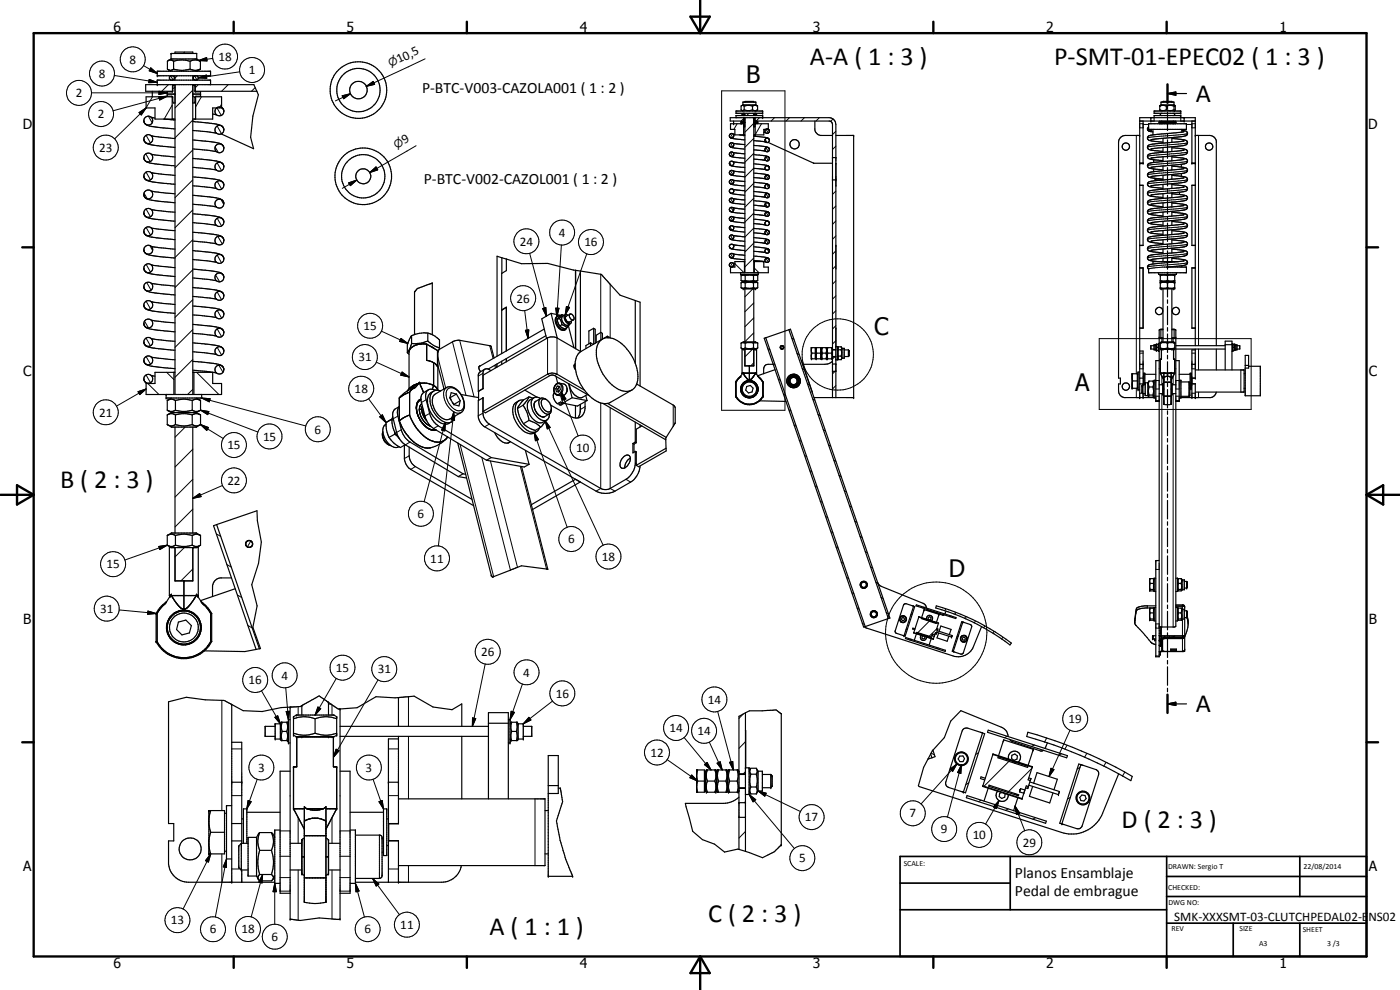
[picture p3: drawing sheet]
<svg xmlns="http://www.w3.org/2000/svg" width="420mm" height="297mm" viewBox="0 0 420 297" stroke-linecap="round" stroke-linejoin="round" font-family="sans-serif">
<defs><g id="words">
<g font-size="7.9">
<text x="243.1" y="19.4">A-A ( 1 : 3 )</text>
<text x="316.3" y="19.4">P-SMT-01-EPEC02 ( 1 : 3 )</text>
<text x="358.9" y="30.6">A</text>
<text x="18" y="146.4">B ( 2 : 3 )</text>
<text x="358.9" y="213.7">A</text>
<text x="336.6" y="248.5">D ( 2 : 3 )</text>
<text x="146.9" y="280.5">A ( 1 : 1 )</text>
<text x="212.5" y="276.5">C ( 2 : 3 )</text>
</g>
<g font-size="7.2">
<text x="223.9" y="24.9">B</text>
<text x="262.4" y="100.4">C</text>
<text x="322.7" y="117.3">A</text>
<text x="284.8" y="173.3">D</text>
</g>
<g font-size="4.7">
<text x="126.6" y="28">P-BTC-V003-CAZOLA001 ( 1 : 2 )</text>
<text x="127.2" y="55.3">P-BTC-V002-CAZOL001 ( 1 : 2 )</text>
<text x="304.6" y="263.5">Planos Ensamblaje</text>
<text x="304.6" y="268.9">Pedal de embrague</text>
</g>
<g font-size="4.2">
<text x="34" y="9.6">6</text>
<text x="104" y="9.6">5</text>
<text x="174" y="9.6">4</text>
<text x="244" y="9.6">3</text>
<text x="314" y="9.6">2</text>
<text x="384" y="9.6">1</text>
<text x="6.8" y="38.7">D</text>
<text x="410.6" y="38.7">D</text>
<text x="7" y="112.9">C</text>
<text x="410.8" y="112.9">C</text>
<text x="7" y="187.1">B</text>
<text x="410.8" y="187.1">B</text>
<text x="7" y="261.4">A</text>
<text x="410.8" y="261.4">A</text>
<text x="34" y="290.4">6</text>
<text x="104" y="290.4">5</text>
<text x="174" y="290.4">4</text>
<text x="244" y="290.4">3</text>
<text x="314" y="290.4">2</text>
<text x="384" y="290.4">1</text>
</g>
<g font-size="3.9">
<text x="29.7" y="23.4">8</text>
<text x="38.9" y="19.1">8</text>
<text x="65.6" y="18.2">18</text>
<text x="74.7" y="22.3">1</text>
<text x="119.7" y="19" transform="rotate(-25 119.7 19)">10,5</text>
<text x="22.7" y="29.2">2</text>
<text x="29.3" y="35.5">2</text>
<text x="29.8" y="45.6">23</text>
<text x="121.4" y="43.3" transform="rotate(-30 121.4 43.3)">9</text>
<text x="167.7" y="71">4</text>
<text x="156" y="73.7">24</text>
<text x="175.4" y="73.9">16</text>
<text x="155.1" y="90.8">26</text>
<text x="109.1" y="99">15</text>
<text x="107.6" y="108.4">31</text>
<text x="106.4" y="117.9">18</text>
<text x="29.8" y="125">21</text>
<text x="94.4" y="130.1">6</text>
<text x="68.2" y="134.8">15</text>
<text x="78.9" y="132.2">15</text>
<text x="172.9" y="135.6">10</text>
<text x="68.2" y="145.5">22</text>
<text x="125.3" y="155.4">6</text>
<text x="170.5" y="163">6</text>
<text x="32" y="170.5">15</text>
<text x="129.1" y="168.8">11</text>
<text x="180.6" y="168.3">18</text>
<text x="30.1" y="183.9">31</text>
<text x="144.4" y="196.8">26</text>
<text x="84.4" y="203.9">4</text>
<text x="100.8" y="201.6">15</text>
<text x="113.4" y="202.1">31</text>
<text x="157" y="203">4</text>
<text x="74.6" y="205.3">16</text>
<text x="166.8" y="209.3">16</text>
<text x="212.4" y="211.1">14</text>
<text x="200.9" y="219.7">14</text>
<text x="209.3" y="220.5">14</text>
<text x="320.7" y="217">19</text>
<text x="195.2" y="227">12</text>
<text x="77.5" y="231.6">3</text>
<text x="109.7" y="231.6">3</text>
<text x="272.9" y="245.3">7</text>
<text x="241.6" y="246.4">17</text>
<text x="282.4" y="250">9</text>
<text x="291.9" y="251.8">10</text>
<text x="306.9" y="254">29</text>
<text x="239.8" y="258.7">5</text>
<text x="51.3" y="277.4">13</text>
<text x="62.9" y="280.1">6</text>
<text x="72.5" y="280">18</text>
<text x="109.4" y="280">6</text>
<text x="120.1" y="278.7">11</text>
<text x="352.4" y="276.3">SMK-XXXSMT-03-CLUTCHPEDAL02-ENS02</text>
<text x="81.5" y="282.3">6</text>
</g>
<g font-size="3.3">
<text x="117.2" y="20.2" transform="rotate(-25 117.2 20.2)">n</text>
<text x="119" y="44.7" transform="rotate(-30 119 44.7)">n</text>
</g>
<g font-size="2.4">
<text x="271.2" y="259.7">SCALE:</text>
<text x="350.6" y="260.7">DRAWN: Sergio T</text>
<text x="391.2" y="260.6">22/08/2014</text>
<text x="350.6" y="267">CHECKED:</text>
<text x="350.6" y="271.4">DWG NO:</text>
<text x="351.6" y="279.3">REV</text>
<text x="372" y="279.4">SIZE</text>
<text x="391" y="279.6">SHEET</text>
<text x="377.9" y="283.8">A3</text>
<text x="398.3" y="283.8">3 /3</text>
</g>
</g></defs>
<g fill="none" stroke="#000" stroke-width=".35">
<path d="M51.3 17.7v-1.7h7.7v1.7M51.3 17.7h7.7M51.3 17.7l-.8 .5M52.1 18.4a8.2 8.2 0 0 1 5 0M52.1 18.4a1.33 1.33 0 0 0-1.9 0v2.3l.3 .2M52.1 18.4v2.3M52.5 16v-.4h5.4v.4M57.1 18.4a3.3 3.3 0 0 1 3 0M57.1 18.4v2.3M59 17.7l1.1 .7M60.1 18.4v2.3M43.2 36.2a1.33 1.33 0 0 1 1.6-1.3 1.33 1.33 0 0 1 .9 1.8 1.33 1.33 0 0 1-1.9 .6"/>
<path d="M43.2 36.2l.2 .8M43.4 37l.4 .3M43.4 37l.3 .3M43.7 37.3a18.7 18.7 0 0 0 7 1.2l1.8 .2M45.4 35.2l1.1 .2M45.7 27.4v1.6M47.2 21.4h16v1.3h-16zM47.2 25.4v-1.4h16v1.4M49.5 35.7l3 .3M50.2 28.2h2.3M50.5 20.9l.8 .5M51.3 22.7l-.2 .1a.68 .68 0 0 0-.2 .8 .68 .68 0 0 0 .6 .4"/>
<path d="M51.7 29v6.7M51.8 25.4v2h-8.1v-2h32.5l.9 2M51.8 29h-8v3.4h2.7v3.3h6M51.8 22.7l.2 .1a.66 .66 0 0 1 .3 .8 .66 .66 0 0 1-.6 .4M52.1 20.7a1.26 1.26 0 0 1-1.6 .2M52.1 20.7a8.2 8.2 0 0 0 5 0M52.5 25.6h-.5l-.2 .3v1.5l-1.6 .2v1.3l1.6 .1v1.5l.2 .4h.5M52.5 22.7v1.3M52.5 25.4v93M57.1 20.7a3.3 3.3 0 0 0 3 0M57.9 36.5l6.1 .6a4.3 4.3 0 0 1 3 1.1M57.9 36.3l.5 .2"/>
<path d="M57.9 22.7v1.3M57.9 25.4v93M57.9 25.6h.4l.2 .3v1.3l.2 .3 1.5 .1v1.3h-1.5l-.2 .3v1.3l-.2 .4h-.4M57.9 28.2h2.3M57.9 39.2l7.1 .8M58.5 22.7a.67 .67 0 0 0-.5 .8 .67 .67 0 0 0 .7 .5M58.6 29h7.9v3.4h-2.7v3.3h-5.9M58.6 25.4v2h18.5M58.7 29v6.7M59 22.7a.67 .67 0 0 1 .5 .8 .67 .67 0 0 1-.7 .5M60.1 20.7l-1.1 .7M63.8 34.2l1.2 .2"/>
<path d="M66.4 37.7a1.35 1.35 0 0 0-1.9 1.2 1.35 1.35 0 0 0 1.9 1.3M66.5 32.2l.5 .5M66.5 37.8l.5 .4M67 32.7a1.33 1.33 0 0 0-2.2-.1 1.33 1.33 0 0 0 .6 2.1 1.33 1.33 0 0 0 1.8-1.3M67 38.2l.2 .8M67 32.7l.2 .7M67.1 38.5l.1 .5M67.1 32.9l.1 .5M67.2 39a1.23 1.23 0 0 1-.8 1.2M77.1 27.4l.4 1-1.6 6.4-.7 6.4 .9 3.4-9.7-4.4M220.2 36.3v.8M220.9 35.3v-.6h8v.6"/>
<path d="M220.9 33.3h8v.7h-8zM222.4 36.7h1.2M223 31.5v-.9h3.9v.9M223 31.5h3.9M223 31.5l-.4 .2M223.1 34l-.4 .3 .4 .4M223.2 35.3v1M223.2 37.1v3.4M223.2 34l.3 .2-.3 .5M223.2 36.3h-4.1v-1h29.7a2 2 0 0 1 2.1 2v82M223.2 37.1h-4v1.7h1.3v1.7h3.1M223.2 36.3l-.8 .1v.7h.8"/>
<path d="M223.2 37.1v.8l.4 .2M223.3 31.8l-.3-.2-.6 .2v1.2l.6 .3M223.3 31.8l1-.2 1.5 .2M223.3 33l-.6 .1M223.3 33l1 .2 1.5-.2M223.3 31.8v1.2M223.6 30.6v-.2h2.6v.2M223.6 34v.7M223.6 35.3v46.5M223.6 35.4l-.4 .2v.7M225.8 31.8l.6-.2 1 .2M225.8 33l.6 .2 1-.2"/>
<path d="M225.8 31.8v1.2M226.2 36.7h1.2M226.2 34v.7M226.2 35.3v46.5M226.2 35.4l.4 .2M226.6 36.2v.1M226.6 36.3h22.5l.7 .8v82.2M226.6 37.1h4v1.7M226.6 36.3l.8 .1v.7h-.8M226.6 35.3v1M226.6 37.1v.8l-.4 .2M226.6 37.1v3.4"/>
<path d="M226.6 34l-.3 .3 .3 .4M226.7 34l.4 .3-.4 .4M226.9 31.5l.5 .3M227.4 33l-.5 .3M227.4 31.8v1.2M229.2 39.8h.6M230.6 38.8h-1.4v1.7h-3M230.6 38.8a.67 .67 0 0 0-1.1 .5 .67 .67 0 0 0 1 .7l.4-.6M230.6 38.8l.2 .2M230.6 38.7l.2 .3M230.8 39l.1 .4M230.8 39.1l.1 .3"/>
<path d="M244.5 36.3v2.7l.3 .7 .7 .7 .7 .2h3.6M342 36.3h16.7M343.1 36.3v12.8h-1.1M344.4 38.9a1.48 1.48 0 0 0 1.6 .7M344.4 38.7v.2M344.7 37.1h11.4v1.7h-11.4zM344.7 38.1l-.3 .8M345.4 35.3v1M345.7 38.8a.67 .67 0 0 1-.6 .5 .67 .67 0 0 1-.7-.4M346 38.8v1.7M346.4 33.3h8v.7h-8zM346.4 35.3v-.6h8v.6"/>
<path d="M347.9 36.4h5v.7h-5zM347.9 36.7h5M348.1 31.8l.7-.2 1.2 .2M348.1 33l.7 .2 1.2-.2M348.1 33v.1M348.1 31.8v1.2M348.1 33.1h.1M348.1 33.1l.3 .2M348.4 31.5v-.9h3.9v.9M348.4 31.5h3.9M348.4 31.5l-.3 .3M348.6 34l-.4 .3 .4 .4"/>
<path d="M348.6 37.1h.1M348.7 36.3l-.1 .1M349 30.6v-.2h2.7v.2M350 31.8l.9-.2 1.4 .2M350 33l.9 .2 1.4-.2M350 31.8v1.2M350.4 28.1l2.5-.5v1zM350.4 25.3v5.6M350.4 31.7v1.1M350.4 33.7v5.5M350.4 28.1h5.7M352.1 36.3l.1 .1"/>
<path d="M352.1 37.1h.1M352.2 34l.3 .3-.3 .4M352.3 31.8v1.2M352.3 33l.3 .2M352.3 31.5l.3 .1M352.6 31.6l-.3 .2M352.6 31.6v1.6M352.6 33.1l-.3 .2M352.6 33.1h.1M354.7 38.8v.8M354.7 39.1l.4 .1a.87 .87 0 0 1 1.2 .4 .87 .87 0 0 1-.5 1.2l-10.4 1.2M355.4 35.3v1"/>
<path d="M355.4 39.5l-9.4 1M357.7 36.3v12.8h1M43.2 52.8a2.42 2.42 0 0 0 2.6 1.8l6.7 .7M43.2 58.3a1.33 1.33 0 0 1 1.7-1.2 1.33 1.33 0 0 1 .7 2.1 1.33 1.33 0 0 1-2.2-.1M43.2 52.8a1.34 1.34 0 0 1 1.8-1.3 1.34 1.34 0 0 1 .4 2.2 1.34 1.34 0 0 1-2.1-.5M43.2 41.7a1.33 1.33 0 0 1 1.7-1.2 1.33 1.33 0 0 1 .6 2.1 1.33 1.33 0 0 1-2.1-.1M43.2 47.3a1.35 1.35 0 0 1 1.8-1.3 1.35 1.35 0 0 1 .6 2.1 1.35 1.35 0 0 1-2.2-.1M43.2 58.3l.2 .8M43.2 52.8v.3M43.2 47.3l.2 .7M43.2 41.7l.2 .8M43.4 59.1a6.5 6.5 0 0 0 4.6 1.3l4.5 .4"/>
<path d="M43.5 42.6a3.3 3.3 0 0 0 2.5 1l6.5 .6M43.5 48.1l.1 .2M43.8 48.4a20.9 20.9 0 0 0 6.5 1.2l2.2 .2M45.4 51.8l7.1 .8M45.4 40.7l7.1 .9M45.4 57.3l7.1 .9M45.4 46.3l7.1 .8M57.9 47.5l5.5 .6a5.6 5.6 0 0 1 3.6 1.2M57.9 53.1l3.4 .3a12.1 12.1 0 0 1 5.4 1.2l.3 .2M57.9 58.6l5.8 .6a4.7 4.7 0 0 1 3.2 1l.3 .9M57.9 42l3 .3a14.7 14.7 0 0 1 5.8 1.2l.5 1M57.9 44.7l7.1 .8"/>
<path d="M57.9 55.8l7.1 .8M57.9 50.2l7.1 .9M66.4 48.8a1.34 1.34 0 0 0-1.9 .9 1.34 1.34 0 0 0 1.1 1.7 1.34 1.34 0 0 0 1.6-1.4M66.5 48.9l.5 .4M67 43.7a1.35 1.35 0 0 0-2.2-.1 1.35 1.35 0 0 0 .6 2.1 1.35 1.35 0 0 0 1.8-1.2M67 54.8a1.33 1.33 0 0 0-2.2-.1 1.33 1.33 0 0 0 .6 2.1 1.33 1.33 0 0 0 1.8-1.3M67 54.8l.2 .7M67 49.3l.2 .7M67 49.4l.2 .6M67.1 44l.1 .5M218.9 49l.4 .7M218.9 51.8l.4 .6"/>
<path d="M218.9 43.5l.2 .4M218.9 57.3v.2M218.9 54.6l.1 .3M218.9 46.3v.2M218.9 40.7v.2M218.9 41a.67 .67 0 0 1 .4-.9 .67 .67 0 0 1 .9 .3 .67 .67 0 0 1-.4 .9l-.4 .1-.4-.3M218.9 40.9l.1 .2a6.6 6.6 0 0 0 3.7 .8l.9 .1M218.9 46.5a.65 .65 0 0 1 .6-.9 .65 .65 0 0 1 .6 .8 .65 .65 0 0 1-1 .3M218.9 57.6a.68 .68 0 0 1 .5-.9 .68 .68 0 0 1 .8 .6l-.4 .7h-.5M218.9 57.6l.4 .4M218.9 57.5l.3 .4M218.9 46.5l.2 .3"/>
<path d="M218.9 46.5l.2 .2M219 54.9a5.1 5.1 0 0 0 3.2 .8l1.4 .1M219 54.9a.65 .65 0 0 1 .4-.9 .65 .65 0 0 1 .8 .5 .65 .65 0 0 1-.6 .7l-.4-.1M219.1 44l1.4 .4 3.1 .3M219.1 46.8l1.1 .4 3.4 .3M219.2 41.3h.1M219.2 57.9l.1 .1M219.3 52.5l4.3 .5M219.3 58l4.3 .6M219.4 49.7l4.2 .6M220 59.6l3.6 .4M220 56.8l3.6 .4"/>
<path d="M220 54.1l3.6 .4M220 51.3l3.6 .4M220 48.5l3.6 .4M220 45.8l3.6 .3M220 43l3.6 .4M220 40.2l.5 .1M221.9 40.5l1.7 .1M226.2 45l3.6 .4M226.2 53.3l3.6 .4M226.2 40.9l3.4 .3 1 .4M226.2 46.4l2.8 .3 1.6 .3M226.2 49.1l3.8 .5 .8 .4"/>
<path d="M226.2 51.9l4.2 .6M226.2 54.7l4.3 .6M226.2 57.4l3.6 .4 .9 .4M226.2 58.8l3.6 .4M226.2 56l3.6 .4M226.2 50.5l3.6 .4M226.2 47.8l3.6 .3M226.2 42.2l3.6 .4M226.2 40.8l.3 .1M226.2 43.6l4.3 .6M229.8 42.6l.7 .1M230.4 52.5l.3 .2"/>
<path d="M230.5 55.3l.2 .2M230.5 41.4l.4 .7M230.5 44.2l.3 .3M230.5 42.7l13.7 6.3h5.6M230.5 41.5a.67 .67 0 0 0-.8 .2 .67 .67 0 0 0 .1 .9M230.5 44.2a.68 .68 0 0 0-.9 .4 .68 .68 0 0 0 .3 .8 .68 .68 0 0 0 .9-.1l.1-.4M230.5 55.3a.67 .67 0 0 0-.8 .3 .67 .67 0 0 0 .1 .8M230.5 55.3l.2 .1M230.6 47.1a.67 .67 0 0 0-.9 .1 .67 .67 0 0 0 .1 .9M230.6 47.1l.3 .5M230.7 52.7a.68 .68 0 0 0-1.1 .1 .68 .68 0 0 0 .5 1 .68 .68 0 0 0 .8-.6M230.7 58.2a.68 .68 0 0 0-1.1 .2 .68 .68 0 0 0 .5 1 .68 .68 0 0 0 .8-.7"/>
<path d="M230.7 58.2l.1 .1M230.7 55.5l.2 .4M230.7 52.7l.2 .5M230.7 55.4l.2 .5M230.8 50a.68 .68 0 0 0-1-.1 .68 .68 0 0 0 0 1 .68 .68 0 0 0 1-.1l.1-.4M230.8 44.5l.1 .4M230.8 58.3l.1 .4M230.8 50l.1 .4M230.8 47.4l.1 .2M230.8 41.8l.1 .3M230.9 55.9l-.4 .7-.7-.2M230.9 47.6l-.1 .4a.66 .66 0 0 1-1 .1"/>
<path d="M230.9 42.1l-.4 .6M249.8 54h1.1M249.8 47.3h1.1M250.9 40.6h5.3v78.7h-11.9M342 40.6h-4.3a2.07 2.07 0 0 0-2 2.1v70.8h.5v1.7h-.5v2.1a2.07 2.07 0 0 0 1.7 2h9M342 55.6h1.1v18.1h-1.1M342 49h1.1M345.5 41.9l-.1 .1M346 40.5l-.4 .1a.92 .92 0 0 0-1.2 .8 .92 .92 0 0 0 1.2 .9l3.4 .4M346.2 50.7v.8M346.2 50.7l2.8 .3M346.2 47.9l2.8 .3"/>
<path d="M346.3 47.9l-.1 .9M346.3 48.8l-.9 .1a.89 .89 0 0 0-1 1 .89 .89 0 0 0 1.2 .7l.6 .1M346.4 53.5l.6 .5h2M349 41.5v1.4M349 44.3v1.4M349 47v1.5M349 49.8v1.4M349 52.6v1.4M349 55.3v1.5M349 58.1v1.5M350.4 40v1.1M350.4 42v5.5"/>
<path d="M350.4 48.4v1M350.4 50.3v5.5M350.4 56.7v1M350.4 58.6v5.5M351.7 55.1l-6.3 .7M351.7 55.4l1.1 .1a5 5 0 0 1 3.5 .8 1.05 1.05 0 0 1-1.3 1.2l-3.3 .4M351.7 41.3v1.4M351.7 44.1v1.4M351.7 46.8v1.5M351.7 49.6v1.4M351.7 52.4v1.4M351.7 55.1v1.5"/>
<path d="M351.7 57.9v1.4M351.7 49.8l3.5 .4a.89 .89 0 0 1 1.1 .8 .89 .89 0 0 1-1 .9l-.8 .2M351.7 41.6l3.5 .3a.87 .87 0 0 1 1.1 .7 .87 .87 0 0 1-.8 1l-3.8 .5M351.7 44.3a10.4 10.4 0 0 1 4.6 .8v.2a1.05 1.05 0 0 1-1.3 1.2l-3.3 .3M351.7 47.1a9.4 9.4 0 0 1 4.6 .8 1.01 1.01 0 0 1-.3 1.1 1.01 1.01 0 0 1-1 .2l-.5 .1M351.7 58.2l1.7 .1a4 4 0 0 1 2.9 .8 1.19 1.19 0 0 1-1.6 1.2l-3 .3M351.7 44.1l-6.3 .6M351.7 46.8l-6.3 .7M351.7 49.6l-6.3 .6M351.7 52.4l-6.3 .6M351.7 52.6l2.8 .3M351.7 57.9l-6.3 .6"/>
<path d="M351.8 57.9v.3M353.9 57.7v.6M354.5 52.9l.7 .1a.92 .92 0 0 1 1.2 .9 .92 .92 0 0 1-1.3 .8l-3.4 .4M354.5 49.3l-2.8 .3M354.5 52.1l-2.8 .3M354.5 49.3v.8M354.5 52.1v.8M355.3 58.9h-.1M355.3 53.3l-.1 .1M355.4 42.3l-9.8 1a.97 .97 0 0 0-1.1 1.3 5 5 0 0 0 3.2 .7l1.3 .1M355.4 45l-10.1 1.1a.81 .81 0 0 0-.9 .8 .81 .81 0 0 0 .9 .9l.9 .1M355.4 50.6l-5.6 .6a12.2 12.2 0 0 0-5.3 .9v.1a.95 .95 0 0 0 1.1 1.1l3.4 .4"/>
<path d="M355.4 53.3l-10.1 1.1a.81 .81 0 0 0-.9 .8 .81 .81 0 0 0 .9 .8l3.7 .5M355.4 56.1l-7.4 .8a5.7 5.7 0 0 0-3.5 .8 1 1 0 0 0 1.1 1.2l3.4 .4M355.4 58.9l-5.6 .6a12.2 12.2 0 0 0-5.3 .9v.1a.95 .95 0 0 0 1.1 1.1l3.4 .4M355.4 47.8l-9.1 1M357.7 49h1M358.7 40.6h4.3a2.07 2.07 0 0 1 2 1.7v61.4M358.7 55.6h-1v18.1h1M43.2 74.9a1.35 1.35 0 0 1 1.8-1.2 1.35 1.35 0 0 1 .6 2.1 1.35 1.35 0 0 1-2.2-.1M43.2 63.9a1.34 1.34 0 0 1 1.6-1.3 1.34 1.34 0 0 1 1 1.8 1.34 1.34 0 0 1-2 .6M43.2 74.9l.2 .8M43.2 63.9l.2 .7M43.2 69.4l.1 .6"/>
<path d="M43.4 75.7a3.6 3.6 0 0 0 2.6 1.1l6.5 .6M43.4 64.6l.4 .4M43.4 64.6l.3 .4M43.5 70.3a6 6 0 0 0 4.1 1.1l4.9 .5M43.7 65a16.6 16.6 0 0 0 6.2 1.1l2.6 .2M45.4 79.5l7.1 .8M45.4 68.4l7.1 .8M45.4 73.9l7.1 .9M45.4 62.9l7.1 .8M57.9 64.1l3 .3a14.7 14.7 0 0 1 5.8 1.2l.3 .3M57.9 75.2l6.1 .6a4.3 4.3 0 0 1 3 1.2M57.9 69.7l6.6 .7a3.4 3.4 0 0 1 2.5 1"/>
<path d="M57.9 61.3l7.1 .8M57.9 72.3l7.1 .9M57.9 77.9l7.1 .8M57.9 66.8l7.1 .8M66.4 76.5a1.34 1.34 0 0 0-1.9 .8 1.34 1.34 0 0 0 1.1 1.7 1.34 1.34 0 0 0 1.6-1.3M66.4 70.9a1.35 1.35 0 0 0-1.9 .9 1.35 1.35 0 0 0 1.1 1.7 1.35 1.35 0 0 0 1.6-1.3M66.5 71l.5 .4M66.5 76.5l.5 .5M67 65.9a1.33 1.33 0 0 0-2.2-.1 1.33 1.33 0 0 0 .6 2.1 1.33 1.33 0 0 0 1.8-1.3M67 71.4l.2 .8M67 77l.2 .7M67 65.9l.2 .7"/>
<path d="M67.1 71.7l.1 .5M67.1 77.2l.1 .5M150.6 77.3l1.4 .4M150.6 77.3l-1.4-.4v29.9M150.6 77.3v15.7M152 77.7v3.5l-1.4 .8M152 77.7l4.5 1.4 7.9-.1 8.3 2.1M218.9 65.6l.1 .4a7.7 7.7 0 0 0 4.6 .8M218.9 71.2a.66 .66 0 0 0 1 .5 .66 .66 0 0 0 0-1.1 .7 .7 0 0 0-1 .4 .7 .7 0 0 0 .7 .9l4 .5M218.9 76.7a.68 .68 0 0 0 .7 .7 .68 .68 0 0 0 .6-.7l-.1-.4a.67 .67 0 0 0-1-.1 .67 .67 0 0 0 .1 1.1M218.9 79.6a.67 .67 0 0 1 .5-.8 .67 .67 0 0 1 .8 .5 .67 .67 0 0 1-.5 .8M218.9 79.6l.3 .4"/>
<path d="M218.9 79.6l.2 .4M218.9 62.9l.3 .5M218.9 60.1v.2M218.9 68.4l.1 .3M218.9 73.9l.1 .4M218.9 60.3l.2 .3M219 79.8h.1M219 60.5a.66 .66 0 0 1 .6-1 .66 .66 0 0 1 .6 .9 .66 .66 0 0 1-1.1 .2M219 68.7l1 .6 3.6 .3M219 68.7a.67 .67 0 0 1 .4-1 .67 .67 0 0 1 .8 .7l-.3 .6h-.7M219.1 74.4a.67 .67 0 0 1 .2-1.1 .67 .67 0 0 1 .9 .6 .67 .67 0 0 1-.9 .6M219.1 60.6l1.1 .4 3.4 .3"/>
<path d="M219.1 74.4l.1 .1M219.1 74.4l.2 .1M219.2 63.5l1 .3 3.4 .3M219.2 77.3l1 .3 3.4 .3M219.2 74.5l.1 .1M219.3 74.6l4.3 .6M220 73.4l3.6 .4M220 76.2l3.6 .4M220 70.7l3.6 .4M220 67.9l3.6 .4M220 65.1l3.6 .4M220 62.4l3.6 .4"/>
<path d="M220 79h.5M223.4 78.5v3.3M223.6 78.5h-3.1v1.6h-1.3v1.7h11.4v-1.7h-1.4v-1.6h-3M226.2 78.1l3.6 .5M226.2 60.2l4.3 .6M226.2 63l3.6 .4 .9 .4M226.2 65.8l3.1 .3 1.3 .4M226.2 68.5l4.3 .6M226.2 71.3l3.6 .4 .9 .4M226.2 76.8l3.1 .3 1.3 .4M226.2 75.4l3.6 .4M226.2 72.6l3.6 .4"/>
<path d="M226.2 69.8l3.6 .5M226.2 67.1l3.6 .4M226.2 64.3l3.6 .5M226.2 61.6l3.6 .4M226.2 74l4.3 .7M226.4 78.5v3.3M230.5 66.3l.3 .3M230.5 60.8l.3 .3M230.5 69.1l.3 .3M230.5 71.9l.2 .2M230.5 60.9a.67 .67 0 0 0-.9 .3 .67 .67 0 0 0 .3 .9 .67 .67 0 0 0 .9-.3l.1-.3M230.5 66.4a.67 .67 0 0 0-.8 .2 .67 .67 0 0 0 .1 .9"/>
<path d="M230.5 69.1a.68 .68 0 0 0-.9 .4 .68 .68 0 0 0 .3 .8 .68 .68 0 0 0 .9-.2l.1-.3M230.5 71.9a.67 .67 0 0 0-.8 .3 .67 .67 0 0 0 .1 .8M230.5 74.7a.68 .68 0 0 0-.9 .3 .68 .68 0 0 0 .3 .9 .68 .68 0 0 0 .9-.2l.1-.4M230.5 60.9l.3 .2M230.5 74.7l.3 .2M230.6 77.5a.66 .66 0 0 0-1 .4 .66 .66 0 0 0 .6 .8 .66 .66 0 0 0 .7-.6M230.6 77.5l.3 .6M230.7 63.8a.68 .68 0 0 0-1.1 .1 .68 .68 0 0 0 .5 1 .68 .68 0 0 0 .8-.6M230.7 63.8l.1 .1M230.7 72.1l.1 .1M230.7 66.5l.1 .1M230.7 74.8l.1 .1"/>
<path d="M230.8 61.1l.1 .4M230.8 63.9l.1 .4M230.8 66.6l.1 .4M230.8 69.4l.1 .4M230.8 72.2l.1 .4M230.8 74.9l.1 .4M230.8 77.8l.1 .3M230.9 72.6a.68 .68 0 0 1-.4 .6 .68 .68 0 0 1-.7-.2M230.9 67a.68 .68 0 0 1-.4 .6 .68 .68 0 0 1-.7-.1M342 73.6h1.1M349 60.9v1.4M349 63.6v1.5"/>
<path d="M349 66.4v1.4M349 69.2v1.4M349 71.9v1.5M349 74.7v1.4M349 77.5v1M349 76.1l-4.1 .6a.7 .7 0 0 0-.6 .7 .7 .7 0 0 0 .6 .7l2.5 .4M350.4 65v1M350.4 66.9v5.5M350.4 73.3v1.1M350.4 75.3v5.5M351.7 60.6v1.5M351.7 63.4v1.5"/>
<path d="M351.7 66.2v1.4M351.7 69v1.4M351.7 71.7v1.5M351.7 74.5v1.4M351.7 77.3v1.2M351.7 60.9l3.5 .4a.93 .93 0 0 1 1.2 .9 .93 .93 0 0 1-1.3 .8l-3.4 .4M351.7 63.7l3.5 .4a.91 .91 0 0 1 1.2 .7 .91 .91 0 0 1-1.1 1l-3.6 .4M351.7 66.5l3.5 .3a.94 .94 0 0 1 1.2 .9 .94 .94 0 0 1-1.3 .9l-3.4 .4M351.7 69.2a9.4 9.4 0 0 1 4.6 .9l.1 .2a1.32 1.32 0 0 1-1.7 1.1l-3 .3M351.7 72l3.5 .3a.87 .87 0 0 1 1.1 .7 .87 .87 0 0 1-.8 1l-3.8 .5M351.7 74.8h1.1a5 5 0 0 1 3.5 .9 1.09 1.09 0 0 1-1.3 1.2l-3.3 .4M351.7 77.5l3 .4a1.15 1.15 0 0 1 1.6 1.1l-.3 .4-.5 .2-5.4 .5"/>
<path d="M351.7 60.6l-6.3 .7M351.7 63.4l-6.3 .7M351.7 66.2l-6.3 .6M351.7 69l-6.3 .6M351.7 71.7l-6.3 .7M351.7 74.5l-6.3 .6M351.7 77.3l-6.3 .6M353.8 78.5h-7.8v.7M354.7 79.7v.4M355.2 72.7l-6.5 .7a9.5 9.5 0 0 0-4.2 .8 .95 .95 0 0 0 .1 1 .95 .95 0 0 0 1 .3l3.4 .4M355.2 61.7l-9.9 1a.81 .81 0 0 0-.9 .8 .81 .81 0 0 0 .9 .8l3.7 .5M355.2 64.4l-6.5 .7a9.9 9.9 0 0 0-4.2 .8 .98 .98 0 0 0 1.1 1.3l3.4 .4"/>
<path d="M355.2 72.7h.1M355.2 64.4h.1M355.3 61.6l-.1 .1M355.3 61.6h.1M355.3 78.2v.1M355.4 78.2l-9.3 1a1.54 1.54 0 0 0-1.7 .9l.3 .6v1.1h11.4v-1.7h-7.2M355.4 67.2l-7.7 .7a4.3 4.3 0 0 0-3.3 1l.1 .5a5 5 0 0 0 3.5 .8l1 .2M355.4 69.9l-7 .8a7.4 7.4 0 0 0-3.9 .7v.1a1.15 1.15 0 0 0 1.5 1.3l3 .3M355.4 75.5l-6.4 .6M355.4 72.7h-.1M355.4 64.4h-.1M357.7 73.6h1"/>
<path d="M43.2 80.5l.2 .7M43.2 80.5a1.34 1.34 0 0 1 1.6-1.4 1.34 1.34 0 0 1 1 1.9 1.34 1.34 0 0 1-2 .6M43.2 86l.2 .7M43.2 86a1.35 1.35 0 0 1 1.6-1.3 1.35 1.35 0 0 1 1 1.8 1.35 1.35 0 0 1-2 .6M43.2 91.5v.3M43.2 91.5l.2 .7M43.2 91.5a1.34 1.34 0 0 1 1.6-1.3 1.34 1.34 0 0 1 .9 1.8 1.34 1.34 0 0 1-1.9 .6M43.2 97.1l.2 .7M43.2 97.1a1.34 1.34 0 0 1 1.7-1.3 1.34 1.34 0 0 1 .7 2.1 1.34 1.34 0 0 1-2.2-.1M43.3 91.9l.1 .3M43.4 81.2a5.8 5.8 0 0 0 4.2 1.3l4.9 .5M43.4 86.7l.4 .4"/>
<path d="M43.4 92.2l.4 .4M43.4 97.8a6.3 6.3 0 0 0 4.6 1.3l4.5 .5M43.4 92.2l.3 .4M43.5 81.3l.1 .1M43.5 86.9l.2 .2M43.7 87.1a20.3 20.3 0 0 0 7 1.2l1.8 .2M43.7 92.6a18.6 18.6 0 0 0 6.6 1.3l2.2 .1M45.4 90.6l7.1 .8M45.4 85l7.1 .9M45.4 96.1l7.1 .8M57.9 86.3l3 .2a14.6 14.6 0 0 1 5.8 1.3M57.9 80.7l3 .3a14.7 14.7 0 0 1 5.8 1.2l.3 .3"/>
<path d="M57.9 88.9l7.1 .9M57.9 97.3l5.2 .5a6.5 6.5 0 0 1 3.7 1.1l.2 .2M57.9 91.8l3.4 .3a13.4 13.4 0 0 1 5.3 1.1l.6 1.1M57.9 83.4l7.1 .8M57.9 94.5l7.1 .8M57.9 100l7.1 .8M66.4 98.6a1.34 1.34 0 0 0-1.9 .9 1.34 1.34 0 0 0 1.1 1.7 1.34 1.34 0 0 0 1.6-1.4M66.5 98.6l.5 .5M66.7 87.8l.3 .2M66.8 82.3a1.34 1.34 0 0 0-2.1 .3 1.34 1.34 0 0 0 .8 1.9 1.34 1.34 0 0 0 1.7-1.3M66.8 87.8l.2 .2M66.8 87.8a1.35 1.35 0 0 0-2.1 .2 1.35 1.35 0 0 0 .7 2 1.35 1.35 0 0 0 1.8-1.2"/>
<path d="M66.9 82.3l.1 .2M67 82.5l.2 .7M67 88l.2 .8M67 99.1l.2 .7M67 82.5v.2M67 88.2l.2 .6M67.1 82.7l.1 .5M128.4 99.9l2.2 1 1.3 1.1v2.4M128.4 99.9l-2.4 .1-2.5 .7M128.4 99.9v2.4M150.6 93l1.4-.8v13.1M150.6 93h.1"/>
<path d="M152 92.2l-1.4 .9v13M163.4 98.7l-19.6 11.3M165.4 94l1.8 7.5M165.4 94l-2.8 1.7 1.4 5.9M165.4 94l2.9 .6M167.2 95.9l.4 1.3 .4 .6M167.3 94.9a1.84 1.84 0 0 0-.2 2.8 1.89 1.89 0 0 0 2.6 1.2M167.9 95.5l.7 1.9M167.9 95.5l-.7 .4M168 97.8l1.5 .9 .6-.4M168.1 94.8l-.3-.1a1.47 1.47 0 0 0-.6 2.5 2.37 2.37 0 0 0 2.5 1.7M168.6 97.4l1.5 .9"/>
<path d="M168.6 94.4l-.6 .4-.8 1.1M168.6 94.4l.7 .3M168.6 94.4l-.7 1.1M168.6 97.4l-.6 .4M169.6 94.5l-.7 .4a1.76 1.76 0 0 0 1.5 2.6l.7-.4M169.9 94.9a1.13 1.13 0 0 0 1 1.7l1.2-.6M170.1 98.3l-.4 .6M170.5 94.6a.65 .65 0 0 0-1.1 .2 1.78 1.78 0 0 0 1.8 2.3l.3-.8M170.6 97.8l1.6 6.5M170.9 94.4l.1-.1a1.11 1.11 0 0 1 1.1 .5 1.11 1.11 0 0 1-.1 1.2 1.3 1.3 0 0 1-1.1-1.6zM170.9 97.3l-.8 1M171.1 94.2l-1.2 .7"/>
<path d="M172.7 81.1h.1M172.7 81.1l.1 23.5M172.8 81.1l1.4 .2M174.2 81.3l6.3 1 5.6 6.3 6 2.1v25.1M174.2 81.3v24.2M178.2 98.5l.4 .3v4.2M178.2 98.5v4.8M178.2 98.5l-1.5 .8v3.9M180.3 99.7l.5 .3v1.7l-6.4 3.7a4.2 4.2 0 0 0-1.8 3.2 12.8 12.8 0 0 0 8 12.4l1 .1 1.3-.2 6.7-3.9M180.3 99.7v2.3M180.3 99.7l-1.4 .9v2.2M190.7 90.2v18.9"/>
<path d="M219.1 80l.3 .1M219.2 80l.2 .1M222.2 81.8v.5h5.4v-.5M222.4 86.3l.6 .4h3.8l.6-.4M222.4 86.3l.6 .2 .6-.2M222.4 84.9l.6-.2 .6 .2M222.4 84.2l.6 .2 .6-.2M222.4 82.7l.6-.2 .6 .2M222.4 82.7v1.5M222.4 84.9v1.4M222.4 84.2l.6 .3M223 84.5h3.8"/>
<path d="M223 84.5l-.6 .4M223 82.3l-.6 .4M223.6 86.7v15.9M223.6 86.3l1.3 .2 1.2-.2M223.6 84.9l1.3-.2 1.2 .2M223.6 84.2l1.3 .2 1.2-.2M223.6 82.7l1.3-.2 1.2 .2M223.6 82.7v1.5M223.6 84.9v1.4M226.1 86.3l.7 .2 .6-.2M226.1 84.9l.7-.2 .6 .2M226.1 84.2l.7 .2 .6-.2"/>
<path d="M226.1 82.7l.7-.2 .6 .2M226.1 82.7v1.5M226.1 84.9v1.4M226.2 86.7v15.9M226.8 84.5l.6 .4M226.8 82.3l.6 .4M227.4 82.7v1.5M227.4 84.9v1.4M227.4 84.2l-.6 .3M236.8 98.9l29.8 86.7M236.8 98.9l.4-.1 29.9 86.7-.5 .1M236.8 98.9l-7 2.4"/>
<path d="M342 80.3h1.1v18.2l-1.1-.1M342 80.4h1.1M347.7 81.8v.5h5.3v-.5M348.2 86.3l1.1 .2 3.2-.2M348.2 84.9l1.1-.2 3.2 .2M348.2 84.2l1.1 .2 3.2-.2M348.2 82.7l1.1-.2 3.2 .2M348.5 84.5l-.3 .2v1.8l.3 .2 4-.2v-1.8l-.3-.2M348.5 82.3l-.3 .2v1.9l.3 .1M348.5 84.5h3.7M349 86.7v15.9M349 98.8h-.7l-.4 .3v98h-1v-28.9h1"/>
<path d="M349 98.9h-.6v2.4h.6M350.4 81.7v7.4M350.4 90v1M350.4 91.9v5.5M350.4 98.3v1.1M351.7 86.7v15.9M351.7 98.8h.8l.4 .3v88.8l-.4 .2h-4.2l-.4-.2M351.7 98.9h.7v2.4h-.7M352.2 82.3l.3 .2v1.9l-.3 .1M357.7 80.4h1M358.7 80.3h-1v18.1h1M43.2 108.1a1.33 1.33 0 0 1 1.6-1.3 1.33 1.33 0 0 1 .9 1.8 1.33 1.33 0 0 1-1.9 .6"/>
<path d="M43.2 113.7l.2 .7 .4 .4M43.2 113.7a1.33 1.33 0 0 1 1.6-1.3 1.33 1.33 0 0 1 .9 1.8 1.33 1.33 0 0 1-1.9 .6M43.2 102.6l.2 .7M43.2 102.6a1.34 1.34 0 0 1 1.6-1.3 1.34 1.34 0 0 1 1 1.8 1.34 1.34 0 0 1-2 .6M43.2 108.1l.2 .8 .4 .3M43.2 113.7l.5 1.1M43.2 108.1l.1 .6M43.4 103.3l.4 .4M43.4 103.3l.1 .2M43.5 109l.2 .2M43.6 103.6l.1 .1M43.7 103.7a13.4 13.4 0 0 0 5.4 1.1l3.4 .3"/>
<path d="M43.7 109.2a21.4 21.4 0 0 0 7 1.3l1.8 .1M43.7 114.8l.4 .3M45.4 112.6l1.1 .3M45.4 101.6l7.1 .8M45.4 107.1l7.1 .8M49.9 118.4v1h10.6v-1M51.4 119.4l-1.2 .7M52.2 111.7v6.7M52.5 111.7h-6v3.4h-2.7v3.3h22.7v-3.3h-2.7v-3.4h-5.9M57.9 102.9l3 .2a15.6 15.6 0 0 1 5.8 1.3l.3 .2M57.9 105.5l7.1 .8M57.9 108.4l4.1 .4a11.9 11.9 0 0 1 4.6 1"/>
<path d="M57.9 111.1l7.1 .8M58.2 111.7v6.7M59 119.4l1.2 .7M66.9 110l.1 .2M67 110.2a1.35 1.35 0 0 0-2.2-.2 1.35 1.35 0 0 0 .6 2.1 1.35 1.35 0 0 0 1.8-1.2M67 104.6l.2 .8M67 104.6a1.33 1.33 0 0 0-2.2-.1 1.33 1.33 0 0 0 .6 2.1 1.33 1.33 0 0 0 1.8-1.2M67 110.2l.1 .3M67.1 110.4l.1 .5M67.1 110.6l.1 .3M119.8 119.4v6.9M122.2 105.8l.6 .5"/>
<path d="M122.9 117.7l-1.9 .9-1.2 .8M122.9 117.7v6.8M123.5 100.7l-1.3 2.8v2.3M123.5 103l-.4 1.4-.9 1.4M123.5 100.7v2.3M124.4 100.4l.1-12.9a6 6 0 0 1 3.6-2l1.6-.5v15.5M124.7 116.2a9.2 9.2 0 0 0-4.9 3.2M124.7 116.2l-1 .6-.8 .9M125 115.4l-2.1 1.1-.7 .8M125.4 115.1l-1.5 .6-.8 .8 2-1.1M125.4 115.1l-.4 .3M126 115a6.6 6.6 0 0 1 4.1 .7"/>
<path d="M126 114.7l-.6 .4M126 114.7v.3M126 115l1.2 2.8M126 114.7l-1.3 1.5M126.3 120a2.47 2.47 0 0 0-1.3 2.7M126.3 119.8l-.5 .3M126.3 119.8l-.4 .1M126.3 120l1.2 4.8a6.1 6.1 0 0 0 2.6 3.8l15.9 9.5M127.2 117.8l-.7 .8-.2 1.4M128 103.3v4.8l2.1 .7M128 103.3a4.7 4.7 0 0 0-5.2 2.1v11.2M128 103.3l3.3 1.9"/>
<path d="M128.4 102.3a9.7 9.7 0 0 1-4.9 .7M128.4 102.3l1.7 1.3 1.8 .8M128.6 117l-1.4 .8M129.1 103.8l1.2 .7M130.1 108.8v6.9M130.1 115.7l-.4 1.1M130.1 117.3a3.3 3.3 0 0 0-1.6 4.7 7 7 0 0 0 5.3 5.3l1.7-.7M130.4 118.4l3.6-2.2a3.4 3.4 0 0 1 4.1 1.8 4.5 4.5 0 0 1 .5 5.6l-3.7 2.1a3.6 3.6 0 0 1-4.1-2.3 4.3 4.3 0 0 1-.4-5zM131.3 105.2v4.8l-1.2-1.2M131.3 105.2l.1 11.9-.6-1-.7-.4M131.4 109.6l1.9 7.1M131.7 104.9l4.3-2.5 2-.3 9.3 1.7 1 3.6"/>
<path d="M131.9 104.4l-.5 1.3M132.2 117.3a2.25 2.25 0 0 0-2.5 .4 2.25 2.25 0 0 0-.6 2.4 7.6 7.6 0 0 0 5 6.7l1.4-.2M132.3 117.3l-2.7-.5a1.74 1.74 0 0 0-1.8 2.3l1.1 4.9a6.7 6.7 0 0 0 2.6 3.8l15.9 9.5M133.2 116.5v.3M135 119.3h.1M135.1 119.3l.3 .8M137 118.2l-1.6-.4-.4 1.6 1.2 2 1.5 .4 .4-1.6M137 118.2l1.1 2M137 118.2l-1.9 1.1M138.4 118.4l5.2 .9M143.5 117.4h.1M143.6 117.4v2.7"/>
<path d="M144.2 109.8a.99 .99 0 0 0 .1 1.7M144.9 116.6h.1M144.9 119.4h.1M144.9 119.4l-1.4 .8v4.9a4.3 4.3 0 0 0 1.9 3l33.5 19.3a6.2 6.2 0 0 0 5.7 0l4.7-2.7a6.2 6.2 0 0 0 2.8-4.9M144.9 116.6l-1.4 .8M145 119.4l-.1 4.6a4.4 4.4 0 0 0 1.9 3.3l34.1 19.5 2-.1 5-2.9a6.4 6.4 0 0 0 2.8-4.5v-3.9M145 116.6l-1.4 .8M145.5 110.8l-1.6 .9-.3 .6-.1 5.1M147.4 111.2l-.6-.3a1.16 1.16 0 0 0-1.3-.1 1.16 1.16 0 0 0-.6 1.2l.1 4.6M148.8 109.4l.2 .8M149.2 109.2v1M150.6 108.4v.9"/>
<path d="M152 107.6v.9M157.5 117.1l3.7 2.1M158.7 119.1l1.2 .4M158.7 119.1l-1.7 2.5M158.7 119.1l-1.6 .9M160.2 119.3a2.59 2.59 0 0 0-1.8 3.5 4.9 4.9 0 0 0 4 4.1l1.7-.9M161.2 119.2a2.1 2.1 0 0 0-1.5 3.3 4.6 4.6 0 0 0 4 3.7l.5-.2 .5-.7 .2-1.1-1.4 .8a3.1 3.1 0 0 1-3.2-3.8l.3-.7 1.7-1M161.2 119.2l1 .3M163.9 100.7l-17.4 10M163.9 119.9a1.36 1.36 0 0 0-1.8-.2 1.36 1.36 0 0 0-.3 1.9 3.1 3.1 0 0 0 3 2.6l.5-.4 .2-1.2M166.4 117.8l-.3 .4a2.66 2.66 0 0 0 1.2 3l.9-.6 .5 .3-.9 .5M166.8 116.6l.5 .2"/>
<path d="M166.9 112.9l.5 2.1M167.2 115.9l.8 .1 .2 .8-.5 .8-.7-.1-.2-.9M167.2 115.9l-.4 .7M167.2 115.9l.6 .1M167.3 116.8l.3 .8M167.8 116l-.5 .8M167.8 116h.2M168.3 118.8l.6 2.1M170.6 115.1l1.1 4.2M170.8 115.2a4.7 4.7 0 0 0 3.6 4.2l1.9-1M171.7 119.3l4.5 .9M171.7 119.3l-2.8 1.6"/>
<path d="M172.3 109.7l.3 .2M172.6 109.2a1.13 1.13 0 0 0 .1 1.7M174.3 105.5l-7.4-4.2-1.7-.2-.9 .3-19.3 11.2M175.3 117l-8.1-4.7a3.1 3.1 0 0 0-2.9 0l-19.3 11.1 .7 .5 19.9-11.4 .8 .2 10.4 6M175.8 118.7l.4 1.5M177.2 102.9v.9M177.2 102.9l-1.4 .8v.9M177.2 102.9l.8 .4M180 102.4a3.8 3.8 0 0 1 5.2-.2 13 13 0 0 1 6.1 12.4 3.5 3.5 0 0 1-5.6 2.3 13.5 13.5 0 0 1-6.7-12.3l.3-1zM182.3 100.9l.5 .2v.2M182.3 100.9v.4M182.3 100.9l-1.2 .7"/>
<path d="M191.1 115.2l10.9 6.3 .5 .5 .1 4.9-2.7 4.3M220.8 114.7h.1M220.8 118.9h.1M220.8 114.7v4.2M220.8 118.9a4.6 4.6 0 0 0 4.1 2.6 4.6 4.6 0 0 0 4.2-2.6M220.9 114.7v4.2M220.9 118.9a4.6 4.6 0 0 0 8 0M222.3 116.8h.1M222.3 116.8a2.36 2.36 0 0 0 .8 1.9M222.3 112.9l-1.4 1.8M222.3 112.9l-.7 .6-.8 1.2M222.3 116.6l.1 .7"/>
<path d="M222.4 116.2l-.1 .6M222.4 103l.6-.4h3.8l.6 .4M222.4 103l.3-.2 .9 .2M222.4 104.4l.5 .2 .7-.2M222.4 117.5l.1 .4M222.4 103v1.4M222.4 117.1l.7 1.4 .9 .6M222.4 104.4l.6 .4M222.6 117.8l.7 .9 .7 .4M222.7 112v-7.2h4.4v7.2M222.7 112h.2M222.7 112l.1 .1"/>
<path d="M222.7 118.2l1.2 1M222.8 112.1h.1M222.8 112.1l-.5 .8M222.9 112l.1-.2v.2M222.9 112l-.1 .1M223 112h3.8M223 112l1.2 1.7 .7 .3M223.1 115.1a2.54 2.54 0 0 0-.6 2.4M223.1 114.9l-.8 1.5M223.4 118.9l1.3 .5 1.6-.5M223.6 104.8v5h2.6v-5M223.6 114.5l-.3 .2"/>
<path d="M223.6 103l.7-.2 1.8 .2M223.6 104.4l1 .2 1.5-.2M223.6 103v1.4M223.8 114.4l1.7-.2 1 .5M224 119.1l.7 .2 1.1-.2M224.1 116l1.1-.3 .8 .8-.3 1.1-1.1 .3-.8-.8zM224.1 119.3h1.2M224.1 114.4l-.9 .6M224.4 114.3a2.36 2.36 0 0 1 2.8 1.7M224.9 109.8v4.2M225.1 114.2a2.53 2.53 0 0 0-2.7 1.8M225.3 114.2a2.49 2.49 0 0 1 2.2 2.4"/>
<path d="M226.1 103l.4-.2 .9 .2M226.1 104.4l.5 .2 .8-.2M226.1 103v1.4M226.6 114.9l.3 .2M226.6 115a2.48 2.48 0 0 0-2.6-.6 2.48 2.48 0 0 0-1.6 2.3M226.7 115.1l.8 1.7M226.8 112v-.2l.1 .3M226.8 112l-1.2 1.7-.7 .3M226.9 112.1h.1M227 112.1l.5 .8M227 115.3a2.5 2.5 0 0 1-.2 3.2M227.1 112l-.1 .1"/>
<path d="M227.2 117.8l-.7 .9-.7 .4M227.3 116l.1 .4M227.4 117.1l-.1 .4M227.4 116.7l-.4 1.5-1.2 .9M227.4 104.4l-.6 .4M227.4 103v1.4M227.5 112.9h.1M227.5 117l-.2 .7a2.46 2.46 0 0 1-1.8 1.6M227.5 112.9l.7 .6 .9 1.2M227.5 112.9l1.4 1.8M228.9 114.7h.2M228.9 118.9h.2"/>
<path d="M228.9 114.7v4.2M229.1 114.7v4.2M229.8 101.3l29.9 86.7M229.8 101.3l-.4 .2 29.8 86.6 .5-.1M232.1 109.3l-2.3 .2-.6 .9v1.7M232.6 110.9l-5.2 1.8M234.2 104.4l.1 .2M234.4 104.7l.3 .1M234.4 104.6l.3 .1M235.2 104.3l-.5 .5M235.2 104.3l-.2-.5h-.5l-.3 .6M235.2 104.3l-.1-.5-.5-.1-.5 .5 .3 .5"/>
<path d="M235.2 104.3l-.1 .3-.4 .1M236.2 114.7l.5 1 .8 .5M237.1 112.6a2.01 2.01 0 0 0-.9 2 2.01 2.01 0 0 0 1.4 1.6M237.3 112.5a2.02 2.02 0 0 1 2.2 .3 2.02 2.02 0 0 1 .6 2.1M239.4 112.7a2.05 2.05 0 0 0-2.2-.2 2.05 2.05 0 0 0-1.1 2M239.5 115.9l-.9 .4-1-.1M239.5 115.8l-1.3 .5-.7-.1M239.5 112.8l.7 1.2-.1 1M240.1 114.9l-.6 1M240.1 115l-.4 .6M240.5 108.2l3.2 9.5M243.5 104.3h1.2v3.4h-1.2z"/>
<path d="M243.5 105.3l.2 .7M243.5 107l.2 .7M243.7 104.3l-.2 .6M243.7 106l-.2 .6M243.7 106h1M244.7 104.5h.1M244.7 107.4h.1M244.8 104.5l.1-.2h1.5l.1 .2M244.8 107.4l.1 .3h1.5l.1-.3M244.8 104.5v2.9M245.1 106h1.1M245.1 106l-.2 .6 .2 1.1"/>
<path d="M245.1 104.3l-.2 .6 .2 1.1M246.2 104.3l.2 .9-.2 .8M246.2 106l.2 .8-.2 .9M246.5 104.5l.1-.2h1.5l.1 .2M246.5 107.4l.1 .3h1.5l.1-.3M246.5 104.5v2.9M246.7 106h1.2M246.7 104.3v1.7M246.7 106v1.7M247.9 104.3l.2 .6-.2 1.1M247.9 106l.2 .6-.2 1.1M248.2 104.5l.1-.2h1.4l.1 .2"/>
<path d="M248.2 107.4l.1 .3h1.4l.1-.3M248.2 104.5v2.9M248.4 106h1.2M248.4 106l-.1 .8 .1 .9M248.4 104.3l-.1 .9 .1 .8M249.6 104.3v1.7M249.6 106v1.7M249.8 108.4l-1 .7-1.2 .2h-6.7M249.8 105h1.1M249.8 107.1h1.1M249.8 109.2h1.1M249.8 111.4h1.1"/>
<path d="M249.8 104.9h1.1M249.8 107h1.1M250.9 104h.5v4h-.5M251.4 107.5l.2 .4M251.6 104.9h.8M251.6 104.1h.8l.2 .3-.2 .5M251.6 107.9h.1M251.6 106.8v1.1M251.6 104.1v.8M251.6 104.9v1.9M251.6 104.1l-.2 .4M251.6 106.8h.8"/>
<path d="M251.6 107.9h.8M252.4 104.9l.2 .8-.2 1.1M252.4 106.8l.2 .5-.2 .6M252.5 104.1l.2 .4M252.7 104.5h.7v3h-.7M252.7 104.5v3M252.7 107.5l-.3 .4M253.4 105h1.2M253.4 107h1.2M254.6 105v2M254.6 105l.2 .2v1.6l-.2 .2M339.8 112.1h1.5v4.4h-1.5z"/>
<path d="M339.8 113.5l.1 .8M339.8 115.7l.1 .8M339.9 112.1l-.1 .8M339.9 114.3l-.1 .8M339.9 114.3h1.4M341.3 112.4h.2M341.3 116.2h.2M342 115.2h1.1M342 113.5h1.1M342 105.3h1.1v10.1M342 109.3h1.1M342 111.6h-.5v5.4h.5"/>
<path d="M343 115.4v2.7M343 115.4l-.3 .3v2.2l.3 .2M343 118.1h.7M343 115.4h.7M343.1 118.1v1.2M343.1 113h.1M343.2 115.4v-3.4h.4v3.4M343.6 112.3h3.3M344.5 114.9h-.8v3.8h.8M344.5 114.9v3.8M344.5 118.7l.2 .3M344.8 118.5l-.2 .4 .2 .3h1.2l.2-.3-.2-.4"/>
<path d="M344.8 116.1l-.2 1.2 .2 1.2M344.8 114.3l-.2 .9 .2 .9M344.8 114.3l-.3 .6M344.8 118.5h1.2M344.8 116.1h1.2M344.8 114.3h1.2M346 114.3l.4 .6M346 114.3l.2 .9-.2 .9M346 116.1l.2 1.2-.2 1.2M346.4 103.7h-1v1h1M346.4 118.7l-.3 .3M346.9 114.1h-.5v5.3h.5"/>
<path d="M346.9 103.5h-.5v1.5h.5M346.9 105l.1 .2 .7-.2M346.9 103.5l.1-.2 .7 .2M346.9 103.5v1.5M347.1 104.2h.4M347.1 104.2v1M347.1 103.3v.9M347.5 103.3v.9M347.5 104.2v1M347.9 103h-.2v2.4h.2M347.9 118.1h1.1M347.9 115.4h1.1"/>
<path d="M347.9 108.2h-1v12.2h1M347.9 101.2l.4 .3h.7M348.2 102.8l.3-.2h3.7l.3 .2v1.8l-.3 .2h-3.7l-.3-.2zM348.2 112h1.1M348.2 112l1.1 2M348.2 103l.6-.2 3.7 .2M348.2 104.4l.8 .2 1.4-.2 1.3 .2 .8-.2M348.6 104.8v3h-.4v4.2M349 116.8h.3M349.3 114.9l-.3 .2v3.4l.3 .2M349.3 113.2l.9-.3 1.3 .3M349.3 114.7h2.2"/>
<path d="M349.3 118.9h2.2M349.5 112h1.7M349.5 112l-.2-.2v9.5l.4 .1 1.8-.1v-9.5l-.3 .2M349.5 112l.7 .1M350.4 100.2v5.5M350.4 106.6v1.1M350.4 108.5v5.6M350.4 114.9v1.1M350.4 116.9v5.5M351.2 112l-.6 .1M351.5 116.8h.2M351.5 114.9l.2 .2v3.4l-.2 .2"/>
<path d="M351.5 112h1M351.7 118.1h1.2M351.7 115.4h1.2M352.2 104.8v3h.3v4.2M352.5 112l-1 2M352.9 104.7h14.8M352.9 103.7h14.8M352.9 108.2h1v12.2h-1M352.9 101.2l-.4 .3h-.8M353.9 114.1h.5v5.3h-.5M353.9 112.3h3.3M354.4 114.6h2.5l.2 .2-.1 4.1h-2.6"/>
<path d="M357.1 116.3h.1M357.2 112h.3v4.6h-.3zM357.5 113h.2M357.5 115.7h.2M357.7 115.2h1v4.1M357.7 109.3h1M358.7 104.7v8.8h-1M358.7 103.7v-68.4h-16.7v84M358.7 105h-1v14.3M358.7 111h14.7v6.6h-14.7M365 117.6a2.08 2.08 0 0 1-1.6 1.7h-9M365 104.7v6.3"/>
<path d="M367.7 111v-8.6h2v8.6M367.7 103.4h2M369.7 103h.2v2.4h-.2M369.9 105l.1 .2h.6l.1-.2M369.9 103.5l.1-.2h.6l.1 .2M370 103.3v1.9M370 104.2h.5M370.5 104.2v1M370.5 103.3v.9M370.7 103.5h.5v1.5h-.5M370.7 103.5v1.5M371.2 103.7h.9v1h-.9"/>
<path d="M373.4 116.5h.3M373.4 112.1h.3M373.7 109.6h1M374.7 109.9h3.5v8.8h-4.5v-12.1h1v3.8h-1M50.2 120.1l.3-.1a2.18 2.18 0 0 1 2.2 .1M50.2 127.4l.3 .2a2.04 2.04 0 0 0 2.2-.2M50.2 120.1v3M50.2 124.5v2.9M50.2 127.4l1.2 .7h7.6l1.2-.7M50.2 124.5a2.07 2.07 0 0 1 2.5 0M50.2 123.1a2.07 2.07 0 0 0 2.5 0M50.2 123.1l1.2 .7"/>
<path d="M51.4 123.8h7.6M51.4 123.8l-1.2 .7M52.5 128.1v31.8M52.7 123.1a8.5 8.5 0 0 0 4.3 .1l.7-.1M52.7 120.1v3M52.7 124.5v2.9M52.7 127.4l.7 .2a7.7 7.7 0 0 0 4.3-.2M52.7 124.5a8.5 8.5 0 0 1 4.3-.2l.7 .2M52.7 120.1l.7-.1a8.3 8.3 0 0 1 4.3 .1M57.7 123.1a2.13 2.13 0 0 0 2.5 0M57.7 124.5a2.13 2.13 0 0 1 2.5 0M57.7 120.1v3"/>
<path d="M57.7 124.5v2.9M57.7 127.4l.3 .2a2.07 2.07 0 0 0 2.2-.2M57.7 120.1l.3-.1a2.21 2.21 0 0 1 2.2 .1M57.9 128.1v31.8M59 123.8l1.2 .7M60.2 120.1v3M60.2 124.5v2.9M60.2 123.1l-1.2 .7M114.8 130.3a4.3 4.3 0 0 0 1.5 2.9M114.9 129.5a3.5 3.5 0 0 0 1.4 3.8M115.9 127.3a2.34 2.34 0 0 0-.9 2.9 4.4 4.4 0 0 0 4.3 4l.4-.2M115.9 126.8a8.7 8.7 0 0 0 .8 4.4"/>
<path d="M116.3 133.2l1 .5M116.3 133.3l.4 .2M116.7 131.2l.2 .3a8.7 8.7 0 0 0 3.3 2.8l1.4-.9M117.5 125.8l.1 .3M117.5 125.8l-1.6 1M117.7 125.7a7.7 7.7 0 0 0 2.2 6M117.7 125.7l-1.8 1.1M117.7 125.7l-.2 .1M117.9 125l-.2 .7M118.4 129.5v.8M118.4 130.3l.7 .4M118.4 130.3l-1.7 .9"/>
<path d="M119.8 126.3a12 12 0 0 0 8.1 8.1 8 8 0 0 0 5.9-2.7M121.4 133.6v4a4.3 4.3 0 0 0 1.9 3.2l18.8 10.9M122.8 134.2v2.6a4.1 4.1 0 0 0 1.9 3.2l16.9 9.8M122.9 124.5a13 13 0 0 0 7.5 8 3.5 3.5 0 0 0 3.9-1.4M122.9 124.5l-1.9 .9-1.2 .9M124.9 122.3l.1 .1M125 122.4l.2 1.4M125 123.1l.1 .5M125 123.2l.4 1.4 .7 1.5M125.2 123.9l.7 1.8 .9 1.3M125.2 120.9a5.7 5.7 0 0 0 .5 4.3M125.2 120.9l-.2 2"/>
<path d="M125.2 124l.4 1.1M125.3 120.6l-.1 .3M125.6 120.4l-.4 .9-.2 1.1M125.8 125.4l.3 .6M125.8 120.1l-.5 .5M125.8 122.9l.2 1.2M125.9 122.5l-.1 .4M126 125.9a6.7 6.7 0 0 0 3.2 3M126 121.8l-.2 1 .2 1.3M126 124.1l.1 .4M126.1 126l.3 .5M126.1 124.5l.4 .8"/>
<path d="M126.2 121.6l-.1 .2M126.5 125.3l.3 .5M126.5 125.3a5.3 5.3 0 0 0 2.4 2.5M126.6 122.8l-.8 .1M126.6 121.2l-.6 .6M126.6 126.8l1.7 1.6M126.7 121.8l-.1 .3a3.7 3.7 0 0 0 .5 2.7M126.9 124.4l.2 .4M126.9 122.7l.2 1.3 .5 1.1M127 126.2l.6 .6M127.1 124.8l.9 1.4M127.1 127.4l.4 .4"/>
<path d="M127.1 124.8l.2 .4M127.2 127.4l1 1M128.2 128.3a2.79 2.79 0 0 0 2.5 .6M128.3 128.4l1.3 .6 1 .1M128.4 128.5l.4 .2M128.6 127.6l.3 .2M128.9 127.8h.3M129 128.8l1.6 .3M130.9 129l-.3 .1M134.3 131.1h.1M135.8 120.7l.5 .6M136.3 121.3l-.1 .1"/>
<path d="M136.5 124.8l-.3 1.1-.7 .7M137.4 132.9l10 39.7 .4 .6 8.7-3.4 7.9 1-7.9-30.8M138.1 120.2l-1.8 1.1M146 138.1l11.3 2 1.5-.8M147.4 137.3l11.4 2M147.4 137.3l-1.4 .8M148.5 129.8a4.5 4.5 0 0 0 3.9 3.1M152.4 132.9l.8-.4zM155.3 122.6a10 10 0 0 0 1.6 4.2l.2 .3M155.7 120.3a3.2 3.2 0 0 0-1.7 4 6.9 6.9 0 0 0 5.3 5.9l1.8-.7M157 121.6a10.3 10.3 0 0 1 1.7 4.6M157 121.6l-1.7 1"/>
<path d="M157.1 120a2.13 2.13 0 0 0-2.5 2.4 7.5 7.5 0 0 0 5.2 7.3l1.3-.2M157.1 127.1l1.9 1.4 1.6 .7 1.7-1M157.1 120l-1.8 2.6M157.7 135.1l1.1 4.2M158.7 126.2h.4a6.9 6.9 0 0 1 3.2 2M158.7 126.2l-1.6 .9M162 128.4l-.9 1.1M163.8 126.2l-1.5 2M165.3 121.6a2.3 2.3 0 0 0-2.4-1.8 2.58 2.58 0 0 0 1.6 3.8h.3a.92 .92 0 0 0 .7-1M165.3 121.6l.2 1M167.8 120.9v.5M169.2 121l-.8 .5-.6-.1"/>
<path d="M172.7 121.7v3.7M174.1 121.3v2.3M174.2 121.3l-.1 2.6-.7 1.5M175.6 120.5v2.1a2.79 2.79 0 0 1-1.6 2.7 2.79 2.79 0 0 1-3.1-.5l-5.6-3.3M176.2 120.2l-2.9 1.6-4.4-.9M180.9 121l18.9 11M182.3 121l17.6 10.2M187.1 137.1a1.18 1.18 0 0 1 1.7-.4 1.18 1.18 0 0 1 .2 1.7 2.57 2.57 0 0 1-2.4 2.1l-.3-.2a2.88 2.88 0 0 1 .8-3.2zM189.2 137.5a3.5 3.5 0 0 0-1.7 2.9M189.9 133.1v2.8l.8-.5M189.9 133.1l.4 .2M190.3 133.3v2.4"/>
<path d="M190.7 126.7v5.9M190.7 132.6l-.8 .5M190.7 135.4l.3 .2M190.7 132.6l.3 .2M191 135.6h-.1M191 135.6v4M192.1 127.5v.6M192.6 127.8l-1.6 1v4l-.7 .5M199.8 132l.1 2.5M199.9 134.5v.8l-8.2 4.7-.7-.4M199.9 134.5l-8.9 5.1M199.9 131.2l-.1 .8"/>
<path d="M228 120.3l7.9 .1M350.4 123.3v1M350.4 125.2v5.5M350.4 131.6v1M350.4 133.5v5.6M350.4 139.9v1.1M65 157.4l12.1-4.2 .1 3.1 1.2 6.3-.8 6.4-2 6.4 1.6 6.4-1.3 6.4 2.3 6.4h-.4M65 157.4l12.8 37.2M65 157.4l-.9 .3 12.8 37.2M137.5 143l2.5 .4M139 142.2l-15.9-9.6a6.2 6.2 0 0 1-2.7-3.7l-1-4.1a2.99 2.99 0 0 1 .4-2.8l-1.2 .7a2.45 2.45 0 0 0-.6 2.9l1 4.2a6.5 6.5 0 0 0 2.7 3.7l15.8 9.5M139 142.2l.7 .1"/>
<path d="M139 142.2l-1.5 .8M159.5 151.4l13.2-7.6 1.4 .8-14.3 8.3M350.4 141.9v5.5M350.4 148.3v1M350.4 150.2v5.5M350.4 156.5v1.1M350.4 158.5v5.5M50.2 160.7v2.9M50.2 160.7l1.2-.8h7.6l1.2 .8M50.2 160.7l1.2-.4 1.3 .4M50.2 163.6a2.07 2.07 0 0 0 2.5 0M50.2 163.6l1.2 .7"/>
<path d="M50.8 178.7v-14.4h8.7v14.4M50.8 178.7h.4M50.8 178.7l.2 .2M51 178.9l-1 1.7M51.2 178.7l.2-.4v.4M51.2 178.7l-.2 .2M51.4 178.7h7.6M51.4 178.7l2.1 3M52.5 164.3v10h5.4v-10M52.7 160.7l2.5-.4 2.5 .4M52.7 163.6a8.5 8.5 0 0 0 4.3 .1l.7-.1M52.7 160.7v2.9"/>
<path d="M55.2 174.3v8.5M57.7 160.7a2.34 2.34 0 0 1 2.5 0M57.7 163.6l.9 .4 1.6-.4M57.7 160.7v2.9M59 178.7v-.4l.2 .4M59 178.7l-2.2 3M59.2 178.7h.3M59.2 178.7l.1 .2M59.3 178.9l1.1 1.7M59.3 178.9h.1M59.5 178.7l-.1 .2M60.2 160.7v2.9"/>
<path d="M60.2 163.6l-1.2 .7M69.5 173.4h-3.4l-1.1 .4-.6 .5-.6 1.4v3.3M70.6 176.7l-10.4 3.5M74.5 162.2a1.06 1.06 0 0 1 1.3 .8 1.06 1.06 0 0 1-.8 1.3M74.5 162.2a1.01 1.01 0 0 0-.7 1 1.01 1.01 0 0 0 .7 1M258.2 175.7a1.04 1.04 0 0 1 1-1.3 1.04 1.04 0 0 1 1 1.4M260.2 175.8a1.01 1.01 0 0 1-.9 .7 1.01 1.01 0 0 1-1-.6M260.2 175.5a1.03 1.03 0 0 0-1.3-1 1.03 1.03 0 0 0-.6 1.5 1.03 1.03 0 0 0 1.6 .2l.3-.4M260.3 175.6l-.1 .2M263.4 174.8l.3 .5 .8 .6 12.8 5.2 .6 .7 .1 .6M345 173.7l1.2-.1v3.7l-1.2-.1zM345 174.5l.1 .5"/>
<path d="M345 176.2l.1 .7M345.1 175l-.1 .8M345.1 176.9l-.1 .1M345.1 173.6l-.1 .6M345.1 175h1.1M345.1 176.9h1.1M346.2 174h.2M346.2 176.9h.2M346.9 173.5h-.5v4h.5M350.4 164.9v1M350.4 166.8v5.5M350.4 173.2v1"/>
<path d="M350.4 175.1v5.5M352.9 173.5h.5v4h-.5M353.4 177l.1 .2M353.5 177.1l.1 .2 1-.1M353.6 173.6h.9M353.6 175h.9M353.6 176.9h.9M353.6 176.9l-.1 .2M353.6 173.6v1.4M353.6 175v1.9M353.6 173.6l-.2 .4M354.5 173.6l.2 .7-.2 .7"/>
<path d="M354.5 175l.2 .9-.2 1M354.5 176.9l.1 .2M354.5 173.6l.2 .4M354.6 177.1v.1M354.7 174h.7v3h-.7M354.7 174v3M354.7 177l-.1 .2M355.4 174.5h.7M355.4 176.4h.7M356.1 174.5l.3 .2v1.6l-.3 .1M356.1 174.5v1.9M46.9 184.1h.2"/>
<path d="M46.9 184.1v8.4M46.9 192.5h.2M46.9 192.5a9.3 9.3 0 0 0 8.3 5.1 9.3 9.3 0 0 0 8.3-5.1M47.1 184.1v8.4M47.1 192.5a9.1 9.1 0 0 0 16.1 0M50 188.3h.2M50 180.6l-1.8 1.9-1.1 1.6M50 180.6l-2 1.8-1.1 1.7M50.2 188.7l.6 2.1 .7 .9M50.4 186.7a4.9 4.9 0 0 0 1.2 5M51 185.5l-.5 1.1M51.5 191.7l.4 .4"/>
<path d="M51.9 192.1l1.4 .8 1.6 .4M51.9 192.1l1.9 1M52.6 180.5l.9 1.2M52.9 183.9l-1.7 1.4M53.5 181.7a1.82 1.82 0 0 0 1.7 1.1 1.82 1.82 0 0 0 1.6-1.1M53.5 186.6l2.3-.5 1.6 1.6-.6 2.2-2.2 .6-1.6-1.6zM53.8 183.5a5.1 5.1 0 0 0-3.6 4.6M54.3 193.2l.6 .1M54.9 183.3h-.5M55.4 183.3a4.9 4.9 0 0 1 4.4 3.3M56 193.2l-1.1 .1M56.3 183.4a4.7 4.7 0 0 0-3.3 .4"/>
<path d="M56.5 193.1l-.5 .1M56.5 183.5a5 5 0 0 1 3.7 4.8M57.3 181.1l-.5 .6M58 192.4l-1.5 .7M58.5 192.1l-1.4 .9-1.1 .2M58.9 191.7l-.5 .4M59.5 190.8l-.7 .9M60 187.1a4.9 4.9 0 0 1-.8 4.2M60.2 188.3h.2M60.2 188.3l-.5 2.1M60.4 180.6l1.8 1.9 1 1.6M60.4 180.6l2 1.8 1.1 1.7"/>
<path d="M63.2 184.1h.3M63.2 192.5h.3M63.2 184.1v8.4M63.5 184.1v8.4M76.9 194.9l-3.4 .6-12.1-.2M77.8 194.6l-.9 .3M261.4 185a1.02 1.02 0 0 1 .3-1.6 1.02 1.02 0 0 1 1.5 .6 1.02 1.02 0 0 1-.9 1.3M261.5 184.9l.4 .3M261.5 183.6l-.2 .6 .2 .7M261.8 185.3h.5M261.9 185.2l.2 .1M261.9 183.3a1.05 1.05 0 0 1 1.4 .8 1.05 1.05 0 0 1-1 1.2"/>
<path d="M266.6 185.6l-6.9 2.4M270.4 186.4l-.1 .2M270.5 186.5l-.1 .1M270.8 185.3h.4l.3 .5-.2 .4h-.5l-.3-.4zM271.9 191.3l11.8 3.8v.4l-12-3.9zM274.2 181.9l-2.2-.8h-.4l-.5 .5-2.5 8 .3 .4 2.4 .8M274.2 181.9l.3 .1-2.9 8.9-.3-.1M274.2 181.9l-2.9 8.9M274.2 189.8l5.9 1.9M274.6 188.7l-.6-.2-.1 .2 .6 .2M275 190.2l-.6 1.9M275 181.5l11.9 3.8-.1 .3-11.9-3.8z"/>
<path d="M275.2 189.7l4.4 1.4v.2zM275.7 185.1l5.9 1.9M275.7 185.1l-1.5 4.7M275.7 185.1l6 1.8M276.4 190.6a.92 .92 0 0 0 .4 1.5 .92 .92 0 0 0 1.2-1M276.6 185.5l4.4 1.4v.2zM277.1 190.8l-.3 .1-.1 .5 .4 .3 .4-.2-.1-.6M278 182.4h.1M278.1 185.8a.93 .93 0 0 1 1.1-1.1 .93 .93 0 0 1 .4 1.6M278.2 182.8l4.8 1.8 .3-.1M278.6 185.3l.4-.3 .4 .3-.1 .5-.4 .2-.4-.3zM279.5 191.6l-.7 1.9"/>
<path d="M279.7 190.8l.7 .1M279.8 190.5l-.1 .3M279.9 190.2l-.2 .6M279.9 190.2l-.1 .3M279.9 190.2l.6 .3M280.4 190.9l-.3 .8M280.5 190.5l-.1 .4M281 190.2h.1M281 181.8a67.4 67.4 0 0 1 22.5 11.2l-.4 .5a66 66 0 0 0-22.3-11.1zM281.1 189.9l-.4-.1-.2 .7M281.1 189.9l-.1 .3-.4-.1M281.1 188.6l.4 .2"/>
<path d="M281.3 189.2l4.4 1.5v.3l-.1 .1-4.5-1.4M281.3 189l-.2 .9M281.4 188.8l-.1 .2M281.5 188.8h-.1M281.6 187l-.6 1.9 .3 .1M281.7 186.9v.1M281.7 187h-.1M281.7 189.9l-.5 1.5 3.1 1 .5-1.5M281.8 184.4l-.8 2.3M281.8 184.3l-4.4-1.4-.8 2.4M281.8 184.3v.1M281.8 189.4l.6-1.6 3 1-.5 1.6"/>
<path d="M283.9 183.4l-.4 .8M286.1 195.5h.1M289 186.6l2.2 .8 .4 .4-2.5 8-.3 .4-.5 .1-2.2-.8M289 186.6l-2.9 8.9M289 186.6h-.4l-2.8 8.8 .3 .1M289.1 191.2l.4 .1 .2 .4-.3 .4-.4-.1-.2-.4zM290.1 192h.1M290.1 191.9h.2M290.3 191.9l-.1 .1M290.3 191.9a1.04 1.04 0 0 0-1.3-1.3 1.04 1.04 0 0 0-.5 1.7 1.04 1.04 0 0 0 1.7-.3M294.6 188l-2.4 5.9a4.9 4.9 0 0 1-6.2 2.9l-25.9-8.3-.7-.4M345 183.3l.1 .6"/>
<path d="M345 185l.1 .7M345.1 182.5h1.1v3.6l-1.2-.1zM345.1 183.9l-.1 .7M345.1 185.7l-.1 .1M345.1 182.5l-.1 .5M345.1 183.9h1.1M345.1 185.7h1.3M346 190.8v.9M346 191.7h.9M346 190.8h.9M346.2 182.8h.2M346.4 182.4h-2.7l-1.7 .3a1.4 1.4 0 0 0-1.2 1.7l-.2 2.3"/>
<path d="M346.5 191.7l.1 .5M346.6 192.2h.3M346.6 191.7v.5M346.9 182.3h-.5v4h.5M346.9 181.8h-3.5l-1.4 .2a1.4 1.4 0 0 0-1.2 1.8 6.3 6.3 0 0 0 .1 3.8l4.5 5.1 1.5 .7M347.9 192.2l.3 .2 .4-.2M347.9 190.7l.2 .1M348.1 190.8v1.4l.1 .1 .2-.1v-1.3M348.1 191.7h.3M348.1 190.8l.3 .1M348.2 191.7l.2 .2M348.2 188.1l.1 2.7h6.7l.5 .2"/>
<path d="M348.3 195.6l-.1 .7h-.3M348.3 195.6h.1M348.4 190.9l6.8 .1M348.6 190.9v2.8l-.2 .1-.5-.1M348.6 192.2h.3M348.7 192.2h.2M349.3 195.4l-1.4 .2M349.6 190.9v.4M350.4 181.5v1.1M350.4 183.4v5.6M350.4 189.9v1M350.4 191.8v5.5"/>
<path d="M350.4 198.2v1M351.4 194.7h1.6v.5h-1.6zM351.4 194.9h1.6M351.4 191.3h.1M352.5 190.9l-1.2 .4M352.9 181.5h2.1l.4 .2 .1 .4M352.9 181.8l2.3 .1M352.9 181.9h2.3M352.9 182.3h.5v4h-.5M353.4 185.8l.1 .2M353.5 186l1 .1M353.6 182.5h.9"/>
<path d="M353.6 183.9h.9M353.6 185.7h.9M353.6 182.5v1.4M353.6 183.9v1.8M353.6 185.7l-.1 .3M353.6 182.5l-.2 .3M354.5 185.7l.1 .3M354.5 182.5l.2 .7-.2 .7M354.5 183.9l.2 .9-.2 .9M354.5 182.5l.2 .3M354.5 186.1h.1M354.6 186h.1"/>
<path d="M354.6 186l-.1 .1M354.7 182.8h.7v3h-.7M354.7 182.8v3M354.7 185.8l-.1 .2M355.2 191l-.3 .3-6 .1v3.9l.5 .2h5.5l.5-.3 .1-.4M355.2 181.9l.3 .1M355.2 191h.3M355.4 183.3h.7M355.4 185.3h.7M355.5 182h.1M355.5 182v.1M355.5 191l-.1 .4-.5 .2h-5.4l-.6 .2"/>
<path d="M355.5 182.1v1.2M355.5 185.3v10l-.3 .2-6.9 .1M356.1 183.3l.3 .2v1.6l-.3 .2M356.1 185.3l.5 1.6M356.1 183.3v2M356.3 185.1l.1 .4a8 8 0 0 1-.9 5.4M69.5 211.4l-2.2-1.2-5.7-.2-5.7-.8-5.3 1.4v36.5h1.5v5.2h-1.5v7a6.1 6.1 0 0 0 5.9 5.4h26M69.5 211.4v53.3M69.5 211.4l3.5 1.8 5.7 .3 5.7-1.2 2.7-.1M82.6 217.9h-3v3h3M84.1 217.2h-1.5v4.5h1.5M84.1 217.2l.3-.5h1.9l.3 .5"/>
<path d="M84.1 217.2v4.5M84.7 219.5h1.4M84.7 219.5l-.3 1.4 .3 1.3M84.7 216.7l-.3 1.4 .3 1.4M86.1 216.7l.2 1.1-.2 1.7M86.1 219.5l.2 1-.2 1.7M87.1 212.2v63.6l3 .4a31.2 31.2 0 0 1 10.3-.4h1.7v-63.1M87.1 215.9h-.5v7h.5M88.1 215.1l.8-.6h11.3l.8 .6v5.5l-.8 .5h-11.3l-.8-.5zM88.1 215.6a9 9 0 0 1 6.5 0M90.6 211.7v2.8M90.6 211.7l-.5 .3-3 .2"/>
<path d="M94.6 215.6a9 9 0 0 1 6.4 0M94.6 215.6v4.4M98.5 210.7l-2.7-1.9-5.2 2.9M98.5 210.7h.1M98.6 210.7v3.8M98.6 210.7l.7 .5M98.6 211.2h.7M99.3 211.2l2.2 1.5h.6M102.1 217.9h44.5M119.6 209.3l4.7-.4 5.7 3.2 5.7 .8 2.9-1.7v6.7M119.6 209.3v8.6M119.6 209.3l-6.8-.3-5.6 3.3-5.1 .4"/>
<path d="M146.6 217h6M152.6 215.9h.5v7h-.5M153.1 217.2l.2-.5h1.9l.3 .5M153.6 219.5l-.3 1 .3 1.7M153.6 216.7l-.3 1.1 .3 1.7M153.6 219.5h1.4M155 216.7l.2 1.4-.2 1.4M155 219.5l.2 1.4-.2 1.3M155.5 217.2h1.5v4.5h-1.5M155.5 217.2v4.5M157 217.9h2.6v3h-2.6M223.7 213.9l1.2-.6 6.9-.2a2.5 2.5 0 0 1 2.5 .9l.2 .2v39.3l-.9 .9a5.8 5.8 0 0 1-2.7 1.9l-2.1 1-5.1-1.9"/>
<path d="M223.7 219.2l.1 11.2M223.7 213.9l-1.9 1v39.9M223.7 213.9v41.5M289 218.9l.6-.4h.8l5.1 1.6-5.7 17.8-5.1-1.6-.7-.5-.2-.7zM294.8 219.9h.1M294.9 219.9l-5.8 17.8M296.6 219.1l23.8 7.6-.3 .7-23.7-7.7zM308.5 219.7a131.6 131.6 0 0 1 31.3 13.3l-.4 1.2a133.3 133.3 0 0 0-31.3-13.2zM350.4 211.2l2.5-.5v1zM350.4 200.1v5.5M350.4 206.5v1.1M350.4 208.4v5.5"/>
<path d="M350.4 211.2h5.7M69.5 222.7h3v30.3M69.5 234.7h3M84.1 221.7l.3 .5h1.9l.3-.5M87.1 231.4h-3v36.6h3M88.1 220a9 9 0 0 0 6.5 0M89.1 221.1v9h-1v12.6M94.6 220a9 9 0 0 0 6.4 0M100.1 221.1v9h.9v12.6M102.1 220.9h44.5M102.1 231.4h3v36.6h-3M116.6 234.7h3"/>
<path d="M119.6 220.9v26.3h-2.9v5h2.9v12.5M119.6 221.7h-3v43M119.6 239.7h44v20h-44M138.6 220.9v18.8M146.6 239.7v-25.9h6v25.9M153.1 221.7l.2 .5h1.9l.3-.5M164.5 235.7h3M167.5 236.5h.7l.2 1.4a8.2 8.2 0 0 1-.6 6.1l-.8 2.3 1 5a63.9 63.9 0 0 0 3.9 11.6h-7.4v-36.2h3v11.4h-3M209.1 231h2.3v6.7h-2.3zM209.4 231l-.3 1.7 .3 1.7M209.4 234.4l-.3 1.6 .3 1.7M209.4 234.4h2"/>
<path d="M211.4 237.3h.3M211.4 231.4h.3M211.7 231.4l.3-.4h2.8l.3 .4M211.7 237.3l.3 .4h2.8l.3-.4M211.7 231.4v5.9M212.3 234.4h2.2M212.3 234.4a4.6 4.6 0 0 0 0 3.3M212.3 231a4.7 4.7 0 0 0 0 3.4M214.5 231a4.7 4.7 0 0 1 0 3.4M214.5 234.4a4.6 4.6 0 0 1 0 3.3M215.1 231.4l.2-.4h2.9l.2 .4M215.1 237.3l.2 .4h2.9l.2-.4"/>
<path d="M215.1 231.4v5.9M215.6 234.4h2.3M215.6 234.4a4.9 4.9 0 0 0 0 3.3M215.6 231a5.4 5.4 0 0 0 0 3.4M217.9 231l.3 1.7-.3 1.7M217.9 234.4l.3 1.6-.3 1.7M218.4 231.4l.2-.4h2.9l.3 .4M218.4 237.3l.2 .4h2.9l.3-.4M218.4 231.4v5.9M218.9 234.4h2.3M218.9 234.4v.2a4.5 4.5 0 0 0 0 3.1M218.9 231v.3a4.6 4.6 0 0 0 0 3.1"/>
<path d="M221.2 231l.1 .3a4.6 4.6 0 0 1-.1 3.1M221.2 234.4l.1 .2a4.5 4.5 0 0 1-.1 3.1M221.8 239.2a7.1 7.1 0 0 1-4.7 1.8h-11.4l2.2 8.4 2.9 2.5 3.6 1.4 3.1 2.4 4.3-.9M221.8 232.2h1.9M221.8 236.6h1.9M221.8 232.4h1.9M221.8 236.3h1.9M223.7 230.4h1.1v8h-1.1M224.8 237.3l.5 .9M225.2 230.6h1.8M225.2 230.6a1.41 1.41 0 0 0 .1 1.7M225.2 230.6l-.4 .8"/>
<path d="M225.3 236.1a1.89 1.89 0 0 0 0 2.1M225.3 232.3a6.1 6.1 0 0 0 0 3.8M225.3 232.3h1.7M225.3 236.1h1.7M225.3 238.2h1.7M227 232.3a6.4 6.4 0 0 1 0 3.8M227 236.1a2.15 2.15 0 0 1 0 2.1M227 230.6a1.38 1.38 0 0 1 0 1.7M227 230.6l.5 .8M227.5 231.4v5.9M227.5 231.4h1.3v5.9h-1.3M227.5 237.3l-.5 .9"/>
<path d="M228.8 232.4h2.5M228.8 236.3h2.5M231.3 232.4v3.9M231.3 232.4l.4 .4v3.2l-.4 .3M279.3 226.2l-2.1 4.1-1.6 5.5 .3 .2 42.7 13.8a10 10 0 0 0 12.3-5.8l4.8-11.8M279.3 226.2l.4 1.2M279.7 227.4l-1.2 .4M280 225.1l-.7 1.1M280 225.1l.6 1.9-.9 .4M287.2 229.2l.1 .2M287.2 229.2a2.05 2.05 0 0 1 .5-3.4 2.05 2.05 0 0 1 2.8 2.1 2.05 2.05 0 0 1-3.2 1.5M287.3 229l-.1 .2"/>
<path d="M287.5 229.2l-.2 .2M288 226.9l1-.1 .5 .8-.5 .9h-.9l-.5-.8zM290.2 238.7l23.8 7.7-.2 .6-23.8-7.6zM295 235.8l11.7 3.8M295 235.8l-.1 .2 11.8 3.8v-.2M295.7 233.5l-1.3-.4-.2 .5 1.3 .4M296.6 236.5l-1.3 3.9M296.8 235.6l8.9 2.9-.1 .3-8.9-2.9zM298 226.4l11.8 3.8M298 226.4l-3 9.4M299.4 237.4a1.83 1.83 0 0 0 .8 3 1.83 1.83 0 0 0 2.4-2M299.6 227.1l8.9 2.8-.1 .4-8.9-2.9z"/>
<path d="M299.7 226.8l1.5-4.8 8.9 2.8-1.5 4.8M300.6 237.8l-.6 .2-.1 1 .7 .6 .9-.4 .2-.9-.3-.3M302.6 221a3.2 3.2 0 0 0-2.1-2.8l-12.1-5-3.1 3.2-1.9 4.9-3.4 3.8M302.7 227.8a1.82 1.82 0 0 1 2.3-2.3 1.82 1.82 0 0 1 .6 3.1M303 221.8l.9 .7 8.4 2.8 .8-.2M303.7 226.6l.9-.4 .7 .6-.1 1-.9 .3-.7-.5zM305.5 239.4l-1.3 3.8M306 237.6l1.3 .4M306.3 236.6l-.3 1M306.3 236.6l1.3 .4M307.3 238l-.6 1.6M307.6 237l-.3 1"/>
<path d="M308.6 236l-.6-.2-.4 1.2M308.6 236l-.2 .6-.6-.2M308.8 233.4l.6 .2-.2 .6M309.1 234.6l8.9 2.9-.3 .9-8.9-2.8M309.2 234.2l-.6 1.8M309.8 230.2l-1.2 3.8 .6 .2M309.9 236l-1 2.9 6.1 2 1-3M310.2 235l1-3.2 6.1 2-1 3.2M314.4 222.9l-.8 1.6M324.4 229.4l-5.7 17.8M324.4 229.4l-.6-.2-5.8 17.8 .7 .2M324.4 229.4l4.7 1.6 .6 .8v.7l-5 15.5-.8 .7h-.5l-4.7-1.5"/>
<path d="M324.4 229.4h.1M324.7 238.5l.9 .2 .4 .9-.7 .7-.9-.1-.3-.9zM326.8 239.9l.2 .1M327 240l-.1 .2M327 240a2.08 2.08 0 0 0-2.4-2.5 2.08 2.08 0 0 0-1.4 3.1 2.08 2.08 0 0 0 3.4 .2l.3-.6M62.7 243.2h4.7v13h-4.7zM62.7 247.2l.5 2.5M62.7 253.7l.5 2.5M63.2 243.2l-.5 2.5M63.2 249.7l-.5 2.5M63.2 249.7h4.2M67.4 244h.6"/>
<path d="M67.4 255.4h.6M69.5 252.3h3M69.5 247.1h3M69.5 241.7h-1.5v16h1.5M72.4 253v8M72.4 253l-.7 .8v6.5l.7 .7M72.4 253h2.1M72.5 245.7h.6M73.1 253v-10.3h1v10.3M74.1 243.7h10M77 251.2h-2.5v11.6h2.5M77 251.2v11.6"/>
<path d="M77.9 249.8l-.5 2.3 .1 1.6 .4 1.4M77.9 255.1a12 12 0 0 0 0 7.3M77.9 249.8l-.9 1.4M77.9 255.1h3.6M77.9 249.8h3.6M81.5 249.8l1 1.4M81.5 249.8l.1 .4a6 6 0 0 1-.1 4.9M81.5 255.1a11.2 11.2 0 0 1 0 7.3M84.1 249h-1.6v16h1.6M87.1 253h3.5M88.1 242.7h3.2M88.1 242.7l3.2 6.1"/>
<path d="M90.6 257.1h.7M91.3 251.5l-.7 .5v10.2l.7 .5M91.3 246.4a6 6 0 0 1 6.5 0M91.3 250.7h6.5M92.1 242.7h5M92.1 242.7l-.8-.6v28.6l3.3 .4 3.2-.4v-28.6l-.7 .6M92.1 242.7a7.1 7.1 0 0 0 5 0M92.1 242.7l2.2 .4M97.1 242.7l-2.3 .4M97.8 257.1h.8M97.8 251.5l.8 .5v10.2l-.8 .5M97.8 242.7h3.2"/>
<path d="M98.6 253h3.5M101 242.7l-3.2 6.1M105.1 249h1.6v16h-1.6M105.1 243.7h10M106.7 250.6h7.4l.5 .4 .1 .4-.1 11.7-.7 .5h-7.2M114.7 255.7h.4M115.1 242.7h1v14h-1zM116.1 245.7h.5M116.1 253.7h.5M116.6 252.3h3M116.6 247.1h3M138.5 259.7a6 6 0 0 1-5.9 5h-25.9"/>
<path d="M163.6 256.2h.9M163.6 243.2h.9M221.8 254.8l1.9 .6M221.8 245.2h1.9M221.8 240.8h1.9M326.7 240.2h.2M72.4 261h2.1M72.5 261v3.7M77 262.8l.5 1M77.5 263.8l.4 .5h3.6l.4-.5M77.9 262.4a1.08 1.08 0 0 0-.4 1.4M77.9 262.4h3.6"/>
<path d="M81.5 262.4l.5 .7-.1 .7M82.5 262.8l-.6 1M87.1 261h3.5M91.3 263.4h6.5M98.6 261h3.5"/>
<circle cx="107.5" cy="27" r="6.5"/>
<circle cx="107.6" cy="27" r="8.5"/>
<circle cx="107.6" cy="27" r="2.63"/>
<circle cx="109" cy="52.9" r="6.5"/>
<circle cx="109" cy="52.9" r="2.24"/>
<circle cx="109" cy="52.9" r="8.5"/>
<circle cx="219.6" cy="49" r=".7"/>
<circle cx="219.6" cy="51.8" r=".67"/>
<circle cx="219.6" cy="43.5" r=".66"/>
<circle cx="238.5" cy="43.3" r="1.4"/>
<circle cx="337.9" cy="44" r="1.1"/>
<circle cx="362.9" cy="44" r="1.11"/>
<circle cx="44.5" cy="69.4" r="1.34"/>
<circle cx="65.8" cy="61.1" r="1.34"/>
<circle cx="219.6" cy="65.6" r=".67"/>
<circle cx="219.6" cy="62.9" r=".68"/>
<circle cx="65.8" cy="94.3" r="1.33"/>
<circle cx="347.9" cy="93.3" r="1.11"/>
<circle cx="352.9" cy="93.3" r="1.09"/>
<circle cx="168.1" cy="116.9" r="2.02"/>
<circle cx="224.9" cy="116.8" r="2.18"/>
<circle cx="238.2" cy="114.3" r="1.57"/>
<circle cx="238.2" cy="114.3" r="1.34"/>
<circle cx="238.2" cy="114.3" r="1.67"/>
<circle cx="238.2" cy="114.3" r="1.07"/>
<circle cx="337.9" cy="116" r="1.12"/>
<circle cx="74.7" cy="163.2" r="1.06"/>
<circle cx="259.2" cy="175.4" r=".79"/>
<circle cx="55.2" cy="188.3" r="5.2"/>
<circle cx="55.2" cy="188.3" r="4.3"/>
<circle cx="262.2" cy="184.3" r=".79"/>
<circle cx="271" cy="185.8" r="1.03"/>
<circle cx="271" cy="185.8" r=".91"/>
<circle cx="289.3" cy="191.6" r=".91"/>
<circle cx="288.5" cy="227.7" r="1.84"/>
<circle cx="325" cy="239.4" r="1.83"/>
<circle cx="57.1" cy="254.7" r="3.3"/>
</g>
<g fill="none" stroke="#000" stroke-width=".3">
<path d="M43.1 19.7l4.1 2.4M55.4 15.6l-.5 .4M59.6 18.2l2.4-.9 .1 1zM63.8 17.5l-4.2 .7M127.6 17.7l-17.7 8.2M27.5 27.9h22.7M34.3 22.6l12.9 2.1M41.7 33.8l2.1-1.4-1.4 2.1zM43.8 32.4l-9.4 9.3M44.6 34.9l1.1 1.9M44.8 23.8l2.4 .9-2.5 .1zM45.2 20.4l2 1.7-2.4-.8z"/>
<path d="M45.8 29l-2 3.4M47.7 29l2.5-.1-2.3 1.1zM47.7 27.4l2.5 .5-2.5 .5zM50.2 27.6h.1M50.2 28.9l-16.3 4.3M50.2 27.9l-2.5-.5v1l2-.4M50.2 27.9h-.4M50.5 25.4l-2 2M51.3 22.8l.6 1.2M51.7 31.5l-2.4 4.2M52.2 28.2l.3 .2M52.5 26.2l-.7 .4"/>
<path d="M53.2 22.7l-.7 .7M57.9 36l-5.4 5.4M57.9 27.1l-5.4 5.3M57.9 28.9l.6 .4M58 25.6l-.1 .1M58.5 22.8l.6 1.2M59.5 23.4l2.4-.9 .1 1zM59.5 25.4l-.9 .9M60.4 29l-1.7 3.1M65.1 32.3l1.3 2.3M65.2 37.8l1.3 2.3M66.5 31.2l-.6 1.2"/>
<path d="M68.5 25.4l-2 2M72 21.5l-12.5 1.9M76.6 26.3l-1.1 1.1M102.7 28.7l2.5-.6-2 1.5zM105.2 28.1l-4.5 2.2M109.9 25.9l2.1-1.5 .4 .9zM216.6 27.3h19v95.8h-19zM221.2 37.1l-1 1.7M222.4 36.4h.1M222.4 37.1h.1M223 34l.3 .6M223.2 35.6l-.7 .7"/>
<path d="M223.2 37.5l.4 .2M223.6 35.7l-.4 .2M223.8 30.4l-.2 .2M224.8 34l-.7 .7M226.2 37l-2.6 2.7M226.5 34l.4 .6M226.5 35.5l-.3 .2M227.1 36.7l.3 .2M227.9 35.3l-1 1M228.5 37.1l-1.9 3.3M229.9 38.8l.7 1.1M232.4 35.3l-1 1"/>
<path d="M236.9 35.3l-1 1M241.4 35.3l-1 1M245.9 35.3l-1 1M250 35.7l-.8 .7M250.9 39.4l-1.1 1M342 38.4h1.1M342 37.1h1.1M343.1 37.3h1.6M344.7 38.1v.7M346.4 35.3v1M354.4 35.3v1M356.1 37.3h1.6"/>
<path d="M357.7 38.4h1M357.7 37.1h1M43.2 58l1 1.6M43.8 46.2l1.3 2.3M43.8 51.6l1.4 2.4M43.8 40.6l1.4 2.3M57.9 45l-5.4 5.3M57.9 54l-5.4 5.3M64.6 44.2l.9 1.6M65.2 54.4l1.3 2.3M65.2 48.9l1.3 2.3M66.3 59.9l.8 1.4"/>
<path d="M104.6 54.9l2.5-.9-2 1.7zM107.1 54l-4.4 2.5M110.9 51.8l1.9-1.7 .6 .9zM113.1 50.5l-2.2 1.3M124.9 43.7l-14 8.1M219 48.8l.5 .9M219.2 59.5l.7 1.2M219.2 54l.7 1.1M219.2 45.7l.7 1.1M219.2 51.2l.7 1.2M219.2 42.9l.7 1.2M219.2 40.1l.7 1.2"/>
<path d="M219.9 56.8l.3 .5M223.2 40.2l-.2 .3M226.2 59.5l-2.6 2.6M226.2 55l-2.6 2.7M226.2 50.5l-2.6 2.6M226.2 46l-2.6 2.7M226.2 41.5l-2.6 2.7M229.6 41.8l.6 1M229.9 58.1l.7 1.2M229.9 52.6l.7 1.2M229.9 47.1l.7 1.1M229.9 44.3l.7 1.2"/>
<path d="M230.1 55.3l.6 1.1M230.6 49.8l.3 .6M250.9 43.9l-1.1 .9M250.9 57.3l-1.1 1M341 40.6v71.5M342 48.9h1.1M344.4 55.2h.1M344.4 49.7h.1M356.4 59.4l-12 1.3M356.4 45.6l-12 1.3M356.4 45.6h.1M356.4 40l-12 1.4"/>
<path d="M356.4 40h.1M356.4 59.4h.1M356.4 56.6l-2.2 .4-8.5 .7-1.3 .3M356.4 53.8l-1 .3-11 1.1M356.4 51.1l-4.3 .6-6 .4-1.7 .4M356.4 48.3l-1 .3-11 1.1M356.4 42.8l-2.2 .4-8.5 .7-1.3 .3M357.7 48.9h1M359.7 40.6v63.1M43.8 68.2l1.4 2.3M43.8 62.7l1.4 2.3M43.8 79.3l1.4 2.3"/>
<path d="M45 73.7l.8 1.5M57.9 71.9l-5.4 5.4M57.9 63l-5.4 5.3M65.2 76.5l1.3 2.4M65.2 65.5l1.3 2.3M65.4 70.9l1.3 2.3M159 76l5 18.9M168.5 73.5l-1.4 21.5M176.1 76.2l-6.5 18.3M219 74.2v.1M219 68l.7 1M219.2 78.9l.7 1.1"/>
<path d="M219.2 65.1l.7 1.1M219.2 70.6l.7 1.2M219.2 76.1l.7 1.2M219.4 62.2l.6 1.1M220.5 79.1l2.8 2.7M226.2 77.4l-2.6 2.7M226.2 72.9l-2.6 2.7M226.2 68.5l-2.6 2.6M226.2 64l-2.6 2.6M228.9 78.5l.3 .3M229.6 67.2l.1 .2M229.7 61l.6 1.1"/>
<path d="M229.9 77.5l.7 1.2M229.9 72l.7 1.1M229.9 63.7l.7 1.1M229.9 69.2l.7 1.2M230.2 74.6l.6 1M250.9 79.8l-1.1 1M250.9 75.3l-1.1 1M250.9 70.8l-1.1 1M250.9 66.3l-1.1 1M250.9 61.8l-1.1 1M344.4 74.6h.1M344.4 66.3h.1"/>
<path d="M344.4 77.3v.1M344.4 60.7v.1M356.4 78.8l-12 1.3M356.4 78.8h.1M356.4 76l-12 1.3M356.4 65l-12 1.3M356.4 76h.1M356.4 73.2l-12 1.4M356.4 70.5l-12 1.3M356.4 67.7l-1.8 .4-8.9 .6-1.3 .4M356.4 64.9v.1M356.4 62.1l-1.4 .4-8.4 .7-2.2 .3"/>
<path d="M43.4 96.4l1.2 2M43.8 90.4l1.4 2.3M44 84.8l1.3 2.2M57.9 98.9l-5.4 5.3M57.9 89.9l-5.4 5.3M57.9 80.9l-5.4 5.4M64.7 82.5l1.2 2M65.2 87.6l1.3 2.3M65.2 93.1l1.3 2.3M65.2 98.7l1.3 2.3M114.5 99.4l7.9 3.6M157.5 93.2l1 8.3"/>
<path d="M157.7 99.1l1-.1-.2 2.5zM162.8 92.6l1-.3 .2 2.6zM166.8 92.5h1l-.7 2.5zM169.9 94.9a1.17 1.17 0 0 0 1 1.7M170 91.9l.9 .3-1.3 2.3zM180.3 82.3v17.5M183.1 85.3v16.1M226 86.7l-2.4 2.4M226.2 90.9l-2.6 2.7M226.2 99.9l-2.6 2.6M226.2 95.4l-2.6 2.6M226.4 80.4l1.4 1.4"/>
<path d="M250.9 97.7l-1.1 1M250.9 93.2l-1.1 1M250.9 88.8l-1.1 .9M250.9 84.2l-1.1 1.1M344.4 80.1h.1M348.9 80.1l-4.2 .6M41.4 117.5l2.4-.8-1.9 1.7zM43.8 112.5l1.4 2.3M43.8 101.5l1.4 2.3M43.8 107l1.4 2.3M43.8 116.7l-8.8 5.1M44.4 115.1l3.3 3.3"/>
<path d="M50 111.7l2.2 2.2M57.9 116.8l-1.6 1.6M57.9 107.9l-5.4 5.3M59 111.7l6.7 6.7M60.5 119.4l2.6 .2-.3 1zM60.5 119.4l31.3 8.4M65.2 104.2l1.3 2.3M65.7 109.6l1.2 2.1M110.6 119.6l5.3 7.2M112.9 108.7l9.9 4.4M120.3 101.6l2.1 1.4-2.5-.6zM120.7 111.6l2.1 1.5-2.5-.5z"/>
<path d="M127.9 119.9l-1.4 .9M131.4 107.1l2.4 9.3M134 116.2a4 4 0 0 0 .1 5.3 3.7 3.7 0 0 0 4.3 2.3M134.4 116.7a1.81 1.81 0 0 1 2.4 .1 4.7 4.7 0 0 1 1.9 6.1 2.08 2.08 0 0 1-3-.6 5 5 0 0 1-1.5-5.4zM135.8 102.6l4.1 16.1M138 102.1l4.3 17M144.9 112l-1.4 .8M147 103.7l1 3.9M148.5 109.6l.2 .8M164.3 101.4v10.9l.7 .4M166.8 115.5a1.18 1.18 0 0 1 1.5-.1 1.18 1.18 0 0 1 .4 1.4 1.26 1.26 0 0 1-.7 1.4 1.26 1.26 0 0 1-1.5-.3 2.09 2.09 0 0 1 .3-2.4zM167.2 101.4v10.9l-.8 .4"/>
<path d="M167.9 115l.7 .3a2.21 2.21 0 0 1-.2 2.8l-.4 .3-.8 .2M168.4 117.6l1.4 2.1-.9 .4zM168.4 117.6l5.1 13.2M170.1 116.5l.1 .9-.3 .5M225.8 104.8l-2.2 2.3M226.2 108.8l-.9 1M230.4 104.6l.7 .4M232 109.2l.7 .4M233.6 113.7l.6 .4M234.9 103.8l-.5 .8M235.2 118.3l.6 .4M237.3 115.7l-.2 .3"/>
<path d="M237.6 101.4l.7 .4M239.2 106l.6 .4M239.8 113.2l-.2 .3M240.7 110.6l.7 .4M242.3 115.1l.7 .4M243.9 119.7l.6 .4M250.5 107.1l-.7 .6M250.6 111.4l-.8 .8M250.9 115.7l-1.1 1M250.9 102.2l-1.1 1M329.9 101.6h45.6v21.3h-45.6zM341 116.5v2.8"/>
<path d="M342 118h.9M342 110.7h1.1M342 106h1.1M346.9 114.2h1M346.9 116.7h1M346.9 118.9h1M348.7 104.8h.1M348.7 101.5v1.1M348.7 112.8v2.6M348.7 118.1v70M352.1 104.8h.1M352.1 101.5v1.1"/>
<path d="M352.1 112.8v2.6M352.1 118.1v70M352.9 114.2h1M352.9 116.7h1M352.9 118.9h1M356.8 118.9h.1M356.8 114.6v4.3M357.7 118h1M357.7 110.7h1M357.7 106h1M359.7 104.7v6.3M359.7 117.6v1.7"/>
<path d="M372.4 111v6.6M55.6 128.1l-3.1 3.1M57.9 134.8l-5.4 5.3M60.2 127.4l2.4 .9-.6 .9zM60.2 123.1l2.5 .4-.4 .9zM60.2 127.4l6.8 4.2M60.2 123.1l17.2 6.5M113.9 125.1l.9-.6 1.1 2.3zM119.4 124.8l-1.4 .8M120.4 128.9l-1.4 .9M122.8 136.8l-1.4 .8M123.1 132.6l-1.4 .9"/>
<path d="M124.7 140l-1.4 .8M128.9 124l-1.4 .8M131.5 127.8l-1.4 .8M133.7 126.7l-.2 2.6-1-.3zM133.7 126.7l-6.4 23.8M136.2 123.6l.2 2.5-1-.1zM136.2 123.6l-4.6 40.2M138.1 133.3l10.1 39.7M144.6 137.2l8.6 33.9M144.9 124l-1.4 .8M146.8 127.3l-1.4 .8M147.2 138.3l8.1 31.9"/>
<path d="M156.2 139.9l7.8 30.8M160.3 129.7l1.3 2.2-.9 .3zM160.3 129.7l9.9 28.5M160.8 120.4a2.49 2.49 0 0 0 .4 3.6 2.19 2.19 0 0 0 2.3 1M163.6 126.2l1.5 2.1-.9 .4zM163.6 126.2l17.4 37.4M175.6 122l-1.4 .9M180.3 120.9v25.7l-1.4 .8M183.1 122.3v24.3l1.5 .8M190.7 138.9l.3 .2M202 121.5v6.4M236.7 122.9l.7 .4"/>
<path d="M238.3 127.5l.7 .4M239.8 132.1l.7 .4M241.5 136.7l.6 .3M245.5 124.3l.7 .4M247 128.9l.7 .4M248.6 133.5l.7 .4M250.2 138l.7 .4M346.9 120.2h1M352.9 120.2h1M57.9 149.5l2-1.4 .5 .9zM57.9 152.8l-5.4 5.3M57.9 143.8l-5.4 5.3"/>
<path d="M66.7 145.7l-8.8 3.8M187.9 143.8l1.4 .9M243 141.2l.7 .4M244.6 145.8l.7 .4M246.2 150.4l.6 .3M247.7 154.9l.7 .4M249.3 159.5l.7 .4M251.8 142.6l.6 .4M253.4 147.2l.6 .4M254.9 151.8l.7 .3M256.5 156.3l.7 .4M47.7 164l2.5-.4-2.2 1.3z"/>
<path d="M50.2 163.6l-12.7 4.4M55.3 164.3l-2.8 2.8M57.9 170.7l-3.6 3.6M64.9 160.2l1.3 .8M68.1 169.4l1.3 .7M71.2 178.5l1.3 .8M75.3 162.3l-1.1 1.8M250.9 164.1l.6 .4M252.5 168.7l.6 .3M254 173.2l.7 .4M255.6 177.8l.7 .4M258.1 160.9l.6 .4"/>
<path d="M259.7 165.5l.6 .4M261.2 170.1l.7 .3M262.8 174.6l.7 .4M264.4 179.2l.6 .4M346.9 170.9h1M35.8 183l11.1 1.1M44.4 183.3l2.5 .8-2.6 .2zM74.4 187.7l1.3 .7M145.6 199.2l-3.8 18.7M257.2 182.4l.6 .4M258.8 187l.6 .4M266 183.8l.6 .3"/>
<path d="M272.3 188.7l-.4 .3M273.4 191.8l-.4 .2M273.8 184.2l-.5 .2M277.3 182.2l-.4 .2M277.4 193.1l-.3 .2M278 185.9l.2 .3M278.3 190.8l.3 .2M279.1 186.2l-3.9 3.9M281.1 188.7l-2.6 2.5M281.4 183.5l-.4 .2M281.5 194.4l-.4 .2M283.8 182.7l-.3 .6"/>
<path d="M285.4 184.8l-.3 .2M286.1 195.5h-.1M286.9 183.8l-.4 .5M287.6 190.9l-.5 .3M288.7 186.6l-.1 .1M289.8 185l-.3 .5M292.7 186.4l-.3 .5M295.6 187.8l-.4 .6M298.3 189.4l-.3 .6M300.9 191.2l-.3 .6M340.6 186.1v.6M341 182.7v.6"/>
<path d="M344.3 181.8v.6M346.9 188.5h1M346.9 187.2h1M346.9 196.8h1M347.9 192.1h.2M347.9 196.3h.3M347.9 189.2h.3M347.9 190h.3M347.9 195.6h.3M347.9 190.7h.3M348.2 192.3v1.5M348.3 192.3v1.5"/>
<path d="M348.4 192.1h.2M348.6 188.1v2.8M348.6 193.7v1.8M349.5 190.9v.4M349.5 191.3v.3M351 190.9v.4M354.9 181.5v1.3M354.9 185.8v9.7M355.3 195.3h.2M66.6 210.1v33.1M78.5 207.3l5.6 9.9M82.5 215.2l.8-.4 .8 2.4z"/>
<path d="M85.8 206.4l.8 9.5M85.9 213.5l1-.1-.3 2.5zM89.5 212v2.5M95.4 212.1l.9 .5-1.7 1.9zM99.6 211.5v3M100.9 203.6l-6.3 10.9M113.4 204l-13.3 23.2M122.6 209v8.9M141.8 215.4l1 .2-1 2.3zM153.4 213.4l1 .3-1.3 2.2zM156.8 205.2l-3.7 10.7M158.7 215.2l.6 .8-2.3 1.2z"/>
<path d="M165.8 210.4l-8.8 6.8M215.4 213.5l4.7 17.5M223.1 214.2l-1.3 1.4M321.1 219.1l-6.3 13.9M69.5 224.7h3M69.5 238.7h3M77.2 233.8l-3.1 8.9M89.5 221.1h.1M99.6 221.1h.1M100.9 224.8l.9 .5-1.7 1.9zM112 233.8l3.1 8.9M116.6 224.7h3"/>
<path d="M116.6 238.7h3M122.6 220.9v18.8M160.6 239.7v20M200.2 227.9l9.2 6.5M205.3 221.3l8.1 9.7M207.6 232.5l1.8 1.9-2.4-1.1zM211.4 229.4l.8-.6 1.2 2.2zM212.9 222.7l3.8 8.3M215.2 229l.9-.4 .6 2.4zM218.9 228.7l1-.2 .2 2.5zM223.7 231.5l-.6 .7M223.7 222.5l-1.9 2"/>
<path d="M224.8 238.4l2 1.5-.8 .7zM224.8 238.4l13.6 16.2M227.5 237.3l2.4 .7-.4 .9zM227.5 237.3l12.7 6.2M279.4 225.9l1 .6M285.1 230.8l2.1-1.6-1.3 2.2zM287.2 229.2l-10.8 12M288.5 229.5l-.1 2.6-1-.3zM288.5 229.5l-4.2 15.7M290.8 234.9l-.9 .5M293.7 225.8l-.9 .6M302.2 220.9l-.8 .5"/>
<path d="M303.2 228l-7.9 7.9M304.1 228.5l.5 .5M304.7 238.1l.6 .5M309.7 230.5l-7.6 7.6M310.4 223.5l-.8 .4M314.1 221.4l-.6 1.2M315.4 230.5l.9 .4-1.5 2.1zM318.5 226.1l-.7 .5M320.2 223.6l-.6 1.2M321.2 239.3l-.9 .5M324.1 230.3l-.9 .5M326.2 226.1l-.7 1.1"/>
<path d="M331.9 228.7l-.7 1.2M337.6 231.7l-.7 1.1M63.2 256.2l-.6 2.5-.9-.5zM63.2 256.2l-8.3 16.6M66.6 256.2v8.5M68 257.7v2.6l-1-.2zM68 257.7l-3.4 17.4M74.5 240.2l.9 .3-1.3 2.2zM84.1 249.3h3M84.1 256.9h3M89.5 245.3v7.7M99.6 245.3v7.7"/>
<path d="M102.1 249.3h3M102.1 256.9h3M113.7 240.5l1-.3 .4 2.5zM113.9 250.6h.1M113.9 250.6v13M122.6 259.7v5M223.7 249.5l-1.9 2M223.7 240.5l-.3 .3M294.4 240.1l-.7 .4M299.8 240.2l-.8 2.4-.9-.5zM299.8 240.2l-4 7.1M302.5 242.7l-.7 .5"/>
<path d="M304.6 241.9l1.4 2.1-.9 .3zM304.6 241.9l2.9 7.4M310.7 245.4l-.7 .4M69.5 260.7h2.6M78.8 262.4l-.2 2.5-.9-.2zM78.8 262.4l-3.4 12.7M82.5 265l.5 2.5h-1.1zM82.5 265v12.3M84.1 267.4h3M84.1 263.3h3M89.5 261v15.1M99.6 261v14.7"/>
<path d="M102.1 267.4h3M102.1 263.3h3M106.7 265l1.1 2.3-1 .3zM106.7 265l2.7 10.2M111.8 263.6l1.9 1.7-.8 .6zM111.8 263.6l8.1 10.8M116.6 260.7h3"/>
<circle cx="39.8" cy="17.8" r="3.8"/>
<circle cx="67.5" cy="17" r="3.8"/>
<circle cx="23.7" cy="27.9" r="3.7"/>
<circle cx="30.3" cy="34.2" r="3.8"/>
<circle cx="30.6" cy="22.1" r="3.7"/>
<circle cx="75.6" cy="21" r="3.7"/>
<circle cx="31.7" cy="44.3" r="3.8"/>
<circle cx="158" cy="72.4" r="3.7"/>
<circle cx="168.7" cy="69.8" r="3.8"/>
<circle cx="177.3" cy="72.6" r="3.7"/>
<circle cx="111.1" cy="97.7" r="3.8"/>
<circle cx="157" cy="89.5" r="3.8"/>
<circle cx="108.4" cy="116.6" r="3.8"/>
<circle cx="109.5" cy="107.1" r="3.7"/>
<circle cx="251.4" cy="106.4" r="10.7"/>
<circle cx="31.7" cy="123.7" r="3.8"/>
<circle cx="70.2" cy="133.5" r="3.7"/>
<circle cx="80.9" cy="131" r="3.8"/>
<circle cx="95.4" cy="128.8" r="3.7"/>
<circle cx="174.9" cy="134.3" r="3.8"/>
<circle cx="70.2" cy="144.1" r="3.8"/>
<circle cx="126.3" cy="154.1" r="3.8"/>
<circle cx="33.9" cy="169.3" r="3.7"/>
<circle cx="131.1" cy="167.5" r="3.8"/>
<circle cx="171.5" cy="161.7" r="3.8"/>
<circle cx="182.6" cy="167" r="3.8"/>
<circle cx="32" cy="182.6" r="3.8"/>
<circle cx="146.4" cy="195.6" r="3.8"/>
<circle cx="281" cy="189.8" r="15.2"/>
<circle cx="76.6" cy="204" r="3.7"/>
<circle cx="85.4" cy="202.6" r="3.7"/>
<circle cx="102.8" cy="200.3" r="3.7"/>
<circle cx="115.3" cy="200.8" r="3.7"/>
<circle cx="158" cy="201.7" r="3.8"/>
<circle cx="168.8" cy="208" r="3.8"/>
<circle cx="202.9" cy="218.4" r="3.8"/>
<circle cx="211.3" cy="219.3" r="3.7"/>
<circle cx="214.4" cy="209.8" r="3.8"/>
<circle cx="322.7" cy="215.7" r="3.8"/>
<circle cx="78.4" cy="230.3" r="3.8"/>
<circle cx="110.7" cy="230.3" r="3.7"/>
<circle cx="197.1" cy="225.8" r="3.7"/>
<circle cx="240.8" cy="257.5" r="3.8"/>
<circle cx="243.6" cy="245.2" r="3.7"/>
<circle cx="273.9" cy="244" r="3.8"/>
<circle cx="283.4" cy="248.7" r="3.8"/>
<circle cx="293.9" cy="250.5" r="3.8"/>
<circle cx="308.9" cy="252.7" r="3.8"/>
<circle cx="53.2" cy="276.1" r="3.8"/>
<circle cx="63.9" cy="278.8" r="3.7"/>
<circle cx="74.4" cy="278.8" r="3.7"/>
<circle cx="110.3" cy="278.8" r="3.7"/>
<circle cx="122.1" cy="277.4" r="3.7"/>
<circle cx="82.5" cy="281" r="3.8"/>
</g>
<g fill="#000">
<circle cx="51.3" cy="16" r=".18"/>
<circle cx="51.3" cy="17.7" r=".18"/>
<circle cx="47.2" cy="24" r=".18"/>
<circle cx="47.2" cy="21.4" r=".18"/>
<circle cx="47.2" cy="22.7" r=".18"/>
<circle cx="47.2" cy="25.4" r=".18"/>
<circle cx="51.7" cy="29" r=".18"/>
<circle cx="51.8" cy="27.4" r=".18"/>
<circle cx="58.6" cy="27.4" r=".18"/>
<circle cx="220.2" cy="37.1" r=".18"/>
<circle cx="223.2" cy="37.1" r=".18"/>
<circle cx="226.6" cy="36.3" r=".18"/>
<circle cx="226.6" cy="37.1" r=".18"/>
<circle cx="228.9" cy="33.3" r=".18"/>
<circle cx="228.9" cy="34.7" r=".18"/>
<circle cx="228.9" cy="35.3" r=".18"/>
<circle cx="228.9" cy="34" r=".18"/>
<circle cx="345.4" cy="35.3" r=".18"/>
<circle cx="345.4" cy="36.3" r=".18"/>
<circle cx="348.1" cy="31.7" r=".18"/>
<circle cx="351.7" cy="30.4" r=".18"/>
<circle cx="352.5" cy="33.2" r=".18"/>
<circle cx="352.5" cy="31.6" r=".18"/>
<circle cx="354.4" cy="34.7" r=".18"/>
<circle cx="354.4" cy="34" r=".18"/>
<circle cx="354.4" cy="33.3" r=".18"/>
<circle cx="355.4" cy="35.3" r=".18"/>
<circle cx="355.4" cy="36.3" r=".18"/>
<circle cx="223.2" cy="40.5" r=".18"/>
<circle cx="226.6" cy="40.5" r=".18"/>
<circle cx="249.8" cy="54" r=".18"/>
<circle cx="250.9" cy="49" r=".18"/>
<circle cx="250.9" cy="55.6" r=".18"/>
<circle cx="250.9" cy="54" r=".18"/>
<circle cx="256.2" cy="40.6" r=".18"/>
<circle cx="342" cy="40.6" r=".18"/>
<circle cx="342" cy="49" r=".18"/>
<circle cx="343.1" cy="49" r=".18"/>
<circle cx="357.7" cy="49" r=".18"/>
<circle cx="358.7" cy="40.6" r=".18"/>
<circle cx="358.7" cy="49" r=".18"/>
<circle cx="223.4" cy="78.5" r=".18"/>
<circle cx="226.4" cy="78.5" r=".18"/>
<circle cx="250.9" cy="73.6" r=".18"/>
<circle cx="223" cy="84.5" r=".18"/>
<circle cx="223" cy="86.7" r=".18"/>
<circle cx="226.8" cy="86.7" r=".18"/>
<circle cx="226.8" cy="84.5" r=".18"/>
<circle cx="250.9" cy="98.4" r=".18"/>
<circle cx="250.9" cy="80.4" r=".18"/>
<circle cx="348.2" cy="84.7" r=".18"/>
<circle cx="348.2" cy="84.3" r=".18"/>
<circle cx="348.2" cy="82.5" r=".18"/>
<circle cx="348.2" cy="86.5" r=".18"/>
<circle cx="348.5" cy="86.7" r=".18"/>
<circle cx="348.5" cy="84.5" r=".18"/>
<circle cx="352.2" cy="86.7" r=".18"/>
<circle cx="352.2" cy="84.5" r=".18"/>
<circle cx="352.5" cy="84.3" r=".18"/>
<circle cx="352.5" cy="86.5" r=".18"/>
<circle cx="352.5" cy="82.5" r=".18"/>
<circle cx="352.5" cy="84.7" r=".18"/>
<circle cx="49.9" cy="118.4" r=".18"/>
<circle cx="49.9" cy="119.4" r=".18"/>
<circle cx="124" cy="116" r=".18"/>
<circle cx="220.8" cy="114.7" r=".18"/>
<circle cx="220.8" cy="118.9" r=".18"/>
<circle cx="222.3" cy="112.9" r=".18"/>
<circle cx="223" cy="102.6" r=".18"/>
<circle cx="223" cy="104.8" r=".18"/>
<circle cx="224.9" cy="109.8" r=".18"/>
<circle cx="226.2" cy="104.8" r=".18"/>
<circle cx="226.8" cy="102.6" r=".18"/>
<circle cx="226.8" cy="104.8" r=".18"/>
<circle cx="227" cy="112.1" r=".18"/>
<circle cx="227.5" cy="116.8" r=".18"/>
<circle cx="229.1" cy="114.7" r=".18"/>
<circle cx="229.1" cy="118.9" r=".18"/>
<circle cx="243.5" cy="104.3" r=".18"/>
<circle cx="243.5" cy="107.7" r=".18"/>
<circle cx="244.8" cy="107.4" r=".18"/>
<circle cx="244.9" cy="107.7" r=".18"/>
<circle cx="244.9" cy="104.3" r=".18"/>
<circle cx="246.5" cy="107.4" r=".18"/>
<circle cx="246.6" cy="107.7" r=".18"/>
<circle cx="246.6" cy="104.3" r=".18"/>
<circle cx="248.1" cy="107.7" r=".18"/>
<circle cx="248.1" cy="104.3" r=".18"/>
<circle cx="248.2" cy="107.4" r=".18"/>
<circle cx="248.3" cy="107.7" r=".18"/>
<circle cx="248.3" cy="104.3" r=".18"/>
<circle cx="249.7" cy="107.7" r=".18"/>
<circle cx="249.7" cy="104.3" r=".18"/>
<circle cx="249.8" cy="107.4" r=".18"/>
<circle cx="252.7" cy="104.5" r=".18"/>
<circle cx="253.4" cy="104.5" r=".18"/>
<circle cx="254.8" cy="105.2" r=".18"/>
<circle cx="256.2" cy="119.3" r=".18"/>
<circle cx="339.8" cy="116.5" r=".18"/>
<circle cx="339.8" cy="112.1" r=".18"/>
<circle cx="341.5" cy="117" r=".18"/>
<circle cx="342" cy="119.3" r=".18"/>
<circle cx="342.7" cy="115.7" r=".18"/>
<circle cx="343" cy="115.4" r=".18"/>
<circle cx="343.1" cy="119.3" r=".18"/>
<circle cx="343.7" cy="114.9" r=".18"/>
<circle cx="344.5" cy="114.9" r=".18"/>
<circle cx="347" cy="105.2" r=".18"/>
<circle cx="347" cy="103.3" r=".18"/>
<circle cx="347.6" cy="105.2" r=".18"/>
<circle cx="347.6" cy="103.3" r=".18"/>
<circle cx="348.2" cy="107.8" r=".18"/>
<circle cx="348.2" cy="104.6" r=".18"/>
<circle cx="348.2" cy="102.8" r=".18"/>
<circle cx="348.5" cy="104.8" r=".18"/>
<circle cx="348.5" cy="102.6" r=".18"/>
<circle cx="349" cy="104.8" r=".18"/>
<circle cx="351.7" cy="104.8" r=".18"/>
<circle cx="352.2" cy="102.6" r=".18"/>
<circle cx="352.2" cy="104.8" r=".18"/>
<circle cx="352.5" cy="102.8" r=".18"/>
<circle cx="352.5" cy="104.6" r=".18"/>
<circle cx="357.2" cy="116.6" r=".18"/>
<circle cx="357.5" cy="116.6" r=".18"/>
<circle cx="357.7" cy="119.3" r=".18"/>
<circle cx="358.7" cy="119.3" r=".18"/>
<circle cx="358.7" cy="113.5" r=".18"/>
<circle cx="370" cy="103.3" r=".18"/>
<circle cx="370" cy="105.2" r=".18"/>
<circle cx="346.9" cy="120.2" r=".18"/>
<circle cx="347.9" cy="120.2" r=".18"/>
<circle cx="352.9" cy="120.2" r=".18"/>
<circle cx="353.9" cy="120.2" r=".18"/>
<circle cx="51" cy="178.9" r=".18"/>
<circle cx="55.2" cy="174.3" r=".18"/>
<circle cx="57.9" cy="164.3" r=".18"/>
<circle cx="59.3" cy="178.9" r=".18"/>
<circle cx="59.5" cy="178.7" r=".18"/>
<circle cx="147.4" cy="172.6" r=".18"/>
<circle cx="345" cy="177.1" r=".18"/>
<circle cx="346.4" cy="173.5" r=".18"/>
<circle cx="353.4" cy="173.5" r=".18"/>
<circle cx="354.7" cy="174" r=".18"/>
<circle cx="355.4" cy="174" r=".18"/>
<circle cx="356.1" cy="176.4" r=".18"/>
<circle cx="356.4" cy="174.7" r=".18"/>
<circle cx="46.9" cy="184.1" r=".18"/>
<circle cx="46.9" cy="192.5" r=".18"/>
<circle cx="50" cy="188.3" r=".18"/>
<circle cx="271.3" cy="190.8" r=".18"/>
<circle cx="277.4" cy="182.9" r=".18"/>
<circle cx="285.6" cy="191.1" r=".18"/>
<circle cx="285.7" cy="190.7" r=".18"/>
<circle cx="289" cy="186.6" r=".18"/>
<circle cx="345" cy="185.9" r=".18"/>
<circle cx="345" cy="182.6" r=".18"/>
<circle cx="345.9" cy="191.6" r=".18"/>
<circle cx="346" cy="190.8" r=".18"/>
<circle cx="346.4" cy="182.3" r=".18"/>
<circle cx="346.5" cy="192" r=".18"/>
<circle cx="348.2" cy="196.3" r=".18"/>
<circle cx="353.4" cy="182.3" r=".18"/>
<circle cx="69.5" cy="211.4" r=".18"/>
<circle cx="82.6" cy="217.2" r=".18"/>
<circle cx="84.1" cy="217.2" r=".18"/>
<circle cx="86.3" cy="216.7" r=".18"/>
<circle cx="87.1" cy="212.2" r=".18"/>
<circle cx="88.1" cy="215.1" r=".18"/>
<circle cx="88.9" cy="214.5" r=".18"/>
<circle cx="90.6" cy="211.7" r=".18"/>
<circle cx="98.6" cy="210.7" r=".18"/>
<circle cx="101" cy="215.1" r=".18"/>
<circle cx="102.1" cy="212.7" r=".18"/>
<circle cx="119.6" cy="209.3" r=".18"/>
<circle cx="153.3" cy="216.7" r=".18"/>
<circle cx="155.5" cy="217.2" r=".18"/>
<circle cx="157" cy="217.2" r=".18"/>
<circle cx="69.5" cy="234.7" r=".18"/>
<circle cx="72.5" cy="234.7" r=".18"/>
<circle cx="82.6" cy="221.7" r=".18"/>
<circle cx="84.1" cy="221.7" r=".18"/>
<circle cx="86.3" cy="222.2" r=".18"/>
<circle cx="86.6" cy="222.9" r=".18"/>
<circle cx="88.1" cy="230.1" r=".18"/>
<circle cx="88.1" cy="220.6" r=".18"/>
<circle cx="88.9" cy="221.1" r=".18"/>
<circle cx="90.6" cy="221.1" r=".18"/>
<circle cx="98.6" cy="221.1" r=".18"/>
<circle cx="101" cy="230.1" r=".18"/>
<circle cx="101" cy="220.6" r=".18"/>
<circle cx="116.6" cy="234.7" r=".18"/>
<circle cx="119.6" cy="234.7" r=".18"/>
<circle cx="153.1" cy="222.9" r=".18"/>
<circle cx="153.3" cy="222.2" r=".18"/>
<circle cx="155.5" cy="221.7" r=".18"/>
<circle cx="157" cy="221.7" r=".18"/>
<circle cx="168.2" cy="236.5" r=".18"/>
<circle cx="211.7" cy="237.3" r=".18"/>
<circle cx="211.7" cy="231.4" r=".18"/>
<circle cx="212" cy="237.7" r=".18"/>
<circle cx="212" cy="231" r=".18"/>
<circle cx="214.8" cy="237.7" r=".18"/>
<circle cx="214.8" cy="231" r=".18"/>
<circle cx="215.1" cy="237.3" r=".18"/>
<circle cx="215.1" cy="231.4" r=".18"/>
<circle cx="218.4" cy="237.3" r=".18"/>
<circle cx="218.4" cy="231.4" r=".18"/>
<circle cx="218.6" cy="237.7" r=".18"/>
<circle cx="218.6" cy="231" r=".18"/>
<circle cx="221.5" cy="231" r=".18"/>
<circle cx="221.5" cy="237.7" r=".18"/>
<circle cx="221.8" cy="231.4" r=".18"/>
<circle cx="221.8" cy="237.3" r=".18"/>
<circle cx="223.7" cy="230.4" r=".18"/>
<circle cx="224.8" cy="230.4" r=".18"/>
<circle cx="231.3" cy="236.3" r=".18"/>
<circle cx="231.7" cy="232.8" r=".18"/>
<circle cx="289.1" cy="237.7" r=".18"/>
<circle cx="298" cy="226.2" r=".18"/>
<circle cx="301.2" cy="222" r=".18"/>
<circle cx="309.8" cy="230" r=".18"/>
<circle cx="310.1" cy="224.8" r=".18"/>
<circle cx="317.7" cy="238.4" r=".18"/>
<circle cx="62.7" cy="243.2" r=".18"/>
<circle cx="62.7" cy="256.2" r=".18"/>
<circle cx="68" cy="241.7" r=".18"/>
<circle cx="88.1" cy="242.7" r=".18"/>
<circle cx="90.6" cy="252" r=".18"/>
<circle cx="98.6" cy="252" r=".18"/>
<circle cx="101" cy="242.7" r=".18"/>
<circle cx="114.7" cy="251.4" r=".18"/>
<circle cx="221.8" cy="240.8" r=".18"/>
<circle cx="223.7" cy="240.8" r=".18"/>
<circle cx="234.5" cy="253.5" r=".18"/>
<circle cx="318.7" cy="247.2" r=".18"/>
<circle cx="69.5" cy="264.7" r=".18"/>
<circle cx="71.7" cy="260.3" r=".18"/>
<circle cx="72.4" cy="261" r=".18"/>
<circle cx="82.5" cy="265" r=".18"/>
<circle cx="87.1" cy="275.8" r=".18"/>
<circle cx="90.6" cy="262.2" r=".18"/>
<circle cx="98.6" cy="262.2" r=".18"/>
<circle cx="102.1" cy="275.8" r=".18"/>
<circle cx="106.7" cy="265" r=".18"/>
<circle cx="119.6" cy="264.7" r=".18"/>
<circle cx="164.5" cy="262.9" r=".18"/>
<circle cx="171.9" cy="262.9" r=".18"/>
</g>
<g fill="none" stroke="#000" stroke-width=".71">
<path d="M10.1 9.9h400v277.1h-400zM70.1 6.5v3.4M140.1 6.5v3.4M207.2 5h5.8l-2.9 4.9zM210.1 0v9.9M280.1 6.5v3.4M350.1 6.5v3.4M350.4 25.3v5.6M6.7 74.2h3.4M410.1 74.2h3.5M.1 148.5h10M5.1 145.6l5 2.9-5 2.9z"/>
<path d="M410.1 148.5h10M410.1 148.5l5-2.9v5.8zM350.4 208.4v5.5M6.7 222.7h3.4M410.1 222.7h3.5M70.1 287v3.4M140.1 287v3.4M210.1 287v10M210.1 287l2.9 5h-5.8zM280.1 287v3.4M350.1 287v3.4"/>
</g>
<path d="M270.1 257h140v30h-140zM303.2 257v16M350.1 257v30M390.1 257v12M270.1 265h33.1M270.1 273h80M350.1 277h60M350.1 269h60M350.1 263h60M370.1 277v10M390.1 277v10" fill="none" stroke="#000" stroke-width=".51"/>
<g fill="#000">
<path d="M59.6 18.2l2.4-.9 .1 1zM41.7 33.8l2.1-1.4-1.4 2.1zM44.8 23.8l2.4 .9-2.5 .1zM45.2 20.4l2 1.7-2.4-.8zM47.7 27.4l2.5 .5-2.5 .5zM47.7 29l2.5-.1-2.3 1.1zM59.5 23.4l2.4-.9 .1 1zM102.7 28.7l2.5-.6-2 1.5zM109.9 25.9l2.1-1.5 .4 .9zM350.4 28.1l2.5-.5v1zM104.6 54.9l2.5-.9-2 1.7zM110.9 51.8l1.9-1.7 .6 .9z"/>
<path d="M157.7 99.1l1-.1-.2 2.5zM162.8 92.6l1-.3 .2 2.6zM166.8 92.5h1l-.7 2.5zM170 91.9l.9 .3-1.3 2.3zM41.4 117.5l2.4-.8-1.9 1.7zM60.5 119.4l2.6 .2-.3 1zM120.3 101.6l2.1 1.4-2.5-.6zM120.7 111.6l2.1 1.5-2.5-.5zM168.4 117.6l1.4 2.1-.9 .4zM60.2 127.4l2.4 .9-.6 .9zM60.2 123.1l2.5 .4-.4 .9zM113.9 125.1l.9-.6 1.1 2.3z"/>
<path d="M133.7 126.7l-.2 2.6-1-.3zM136.2 123.6l.2 2.5-1-.1zM160.3 129.7l1.3 2.2-.9 .3zM163.6 126.2l1.5 2.1-.9 .4zM57.9 149.5l2-1.4 .5 .9zM47.7 164l2.5-.4-2.2 1.3zM44.4 183.3l2.5 .8-2.6 .2zM82.5 215.2l.8-.4 .8 2.4zM85.9 213.5l1-.1-.3 2.5zM95.4 212.1l.9 .5-1.7 1.9zM141.8 215.4l1 .2-1 2.3zM153.4 213.4l1 .3-1.3 2.2z"/>
<path d="M158.7 215.2l.6 .8-2.3 1.2zM350.4 211.2l2.5-.5v1zM100.9 224.8l.9 .5-1.7 1.9zM207.6 232.5l1.8 1.9-2.4-1.1zM211.4 229.4l.8-.6 1.2 2.2zM215.2 229l.9-.4 .6 2.4zM218.9 228.7l1-.2 .2 2.5zM224.8 238.4l2 1.5-.8 .7zM227.5 237.3l2.4 .7-.4 .9zM285.1 230.8l2.1-1.6-1.3 2.2zM288.5 229.5l-.1 2.6-1-.3zM315.4 230.5l.9 .4-1.5 2.1z"/>
<path d="M63.2 256.2l-.6 2.5-.9-.5zM74.5 240.2l.9 .3-1.3 2.2zM113.7 240.5l1-.3 .4 2.5zM299.8 240.2l-.8 2.4-.9-.5zM304.6 241.9l1.4 2.1-.9 .3zM68 257.7v2.6l-1-.2zM78.8 262.4l-.2 2.5-.9-.2zM82.5 265l.5 2.5h-1.1zM106.7 265l1.1 2.3-1 .3zM111.8 263.6l1.9 1.7-.8 .6z"/>
</g>
<use href="#words"/>
</svg>
